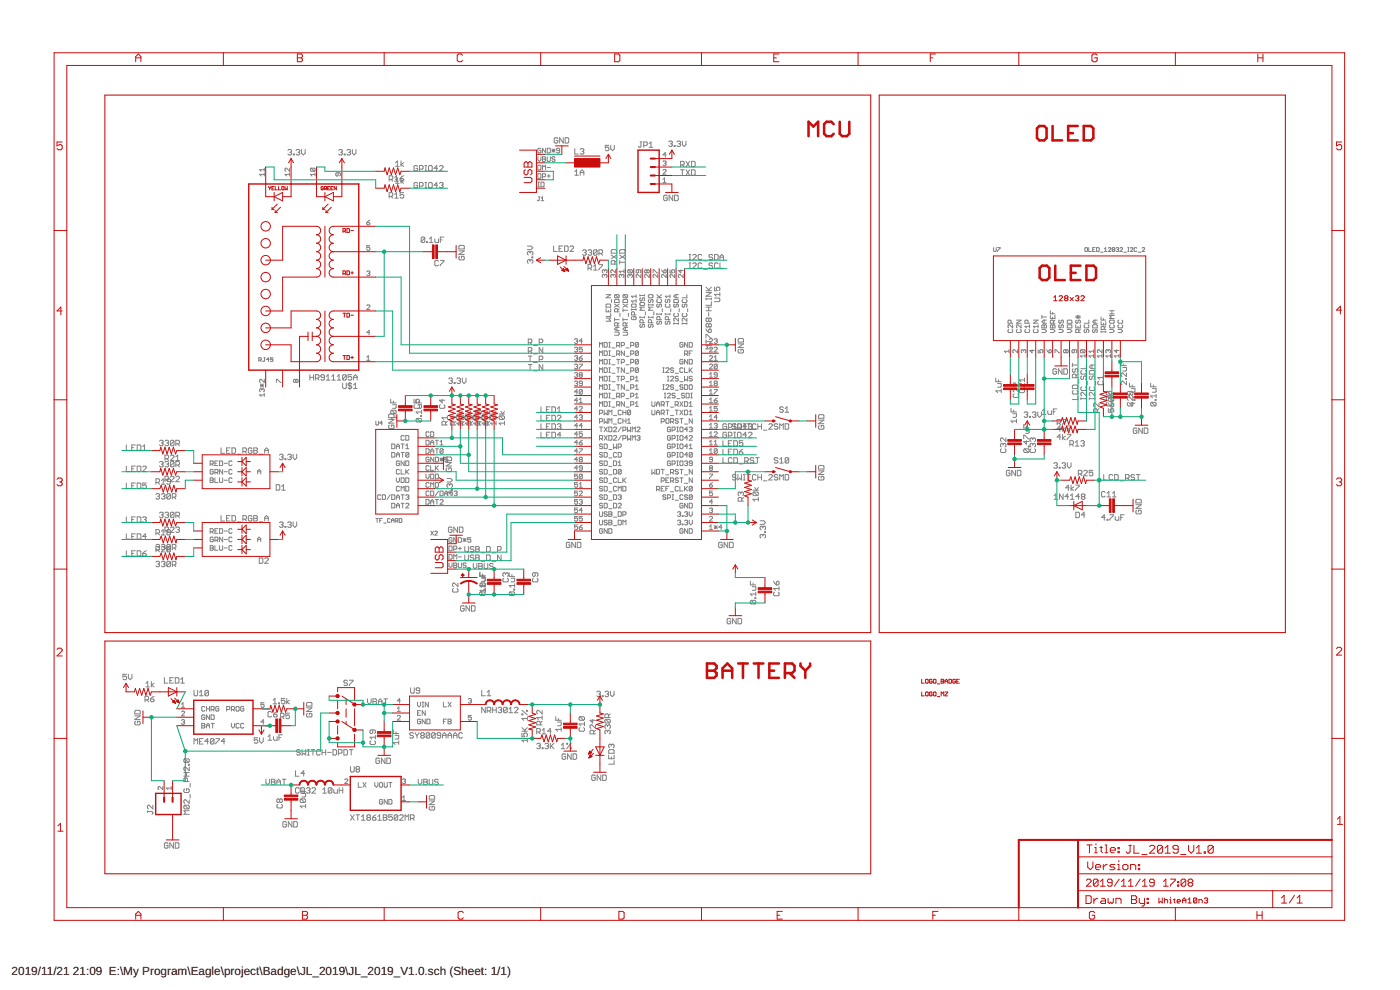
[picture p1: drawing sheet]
<svg xmlns="http://www.w3.org/2000/svg" width="420mm" height="297mm" viewBox="0 0 420 297" stroke-linecap="round" stroke-linejoin="round" font-family="sans-serif">
<defs><g id="words">
<g font-size="3.5">
<text x="3.5" y="292.5">2019/11/21</text>
<text x="21.9" y="292.5">21:09 E:\My Program\Eagle\project\Badge\JL_2019\JL_2019_V1.0.sch (Sheet: 1/1)</text>
</g>
</g></defs>
<g fill="none" stroke="#808080" stroke-width=".3">
<path d="M79.3 50.9h-1.4l.5 .5M79.3 52.3h-1.4l.5 .5M79.3 50.5v.9M79.3 51.9v.9M86.4 45.1l.3-.2h.5l.3 .2-.3 .6M86.9 50.5v.9l-1.1-.9-.3 .2 .3 .7M86.9 52.3h-1.4l.5 .5M86.9 51.9v.9M87 45.7h.2M87.2 45.7l.3 .3-.3 .5h-.5l-.3-.3M88.1 46.2h.2v.3h-.2zM88.9 45.1l.2-.2h.6l.3 .2-.3 .6"/>
<path d="M89.4 45.7h.3M89.7 45.7l.3 .3-.3 .5h-.6l-.2-.3M90.5 44.9v1.1l.5 .5 .6-.5v-1.1M93.4 50.5h.9l.3 .2-.3 .7M93.4 50.5l-.2 .7 .2 .2h.9M93.4 50.5l.9 .9M94.6 52.3h-1.4l.4 .5M94.6 51.9v.9M101.5 51.9v.7l-.3 .2-.4-.2 .2-.7h.9l.3 .2-.3 .7M101.6 45.1l.3-.2h.6l.2 .2-.2 .6M102.2 45.7h.3M102.5 45.7l.2 .3-.2 .5h-.6l-.3-.3"/>
<path d="M103.3 46.2h.2v.3h-.2zM104.1 45.1l.3-.2h.5l.3 .2-.3 .6M104.6 45.7h.3M104.9 45.7l.3 .3-.3 .5h-.5l-.3-.3M105.7 44.9v1.1l.6 .5 .5-.5v-1.1M116.8 53.8h.8l.3-.2v-.6l-.3-.3h-.8v1.7M116.8 58.9h.8l.3-.3v-.5l-.3-.3h-.8v1.6M117.3 58.9l.6 .5M117.3 53.8l.6 .6M118.4 59.4h1.1M118.4 58.4l.6-.6v1.6M118.4 53.3l.6-.6v1.7"/>
<path d="M118.4 54.4h1.1M118.7 53.9l.6-.5v1.6M118.7 48.8l.6-.5v1.6M118.7 55h1.1M118.7 49.9h1.1M120.1 53.6h.8l.3 .5-.3 .3h-.5l-.3-.3zM120.4 48.3v1.6M120.4 53.4v1.6M121.2 53.9l-.8 .6 .8 .5M121.2 48.8l-.8 .6 .8 .5M121.2 57.8h-1.1v.8l.5-.2 .6 .2v.6l-.3 .2h-.5l-.3-.2M121.2 52.7l-1.1 .9"/>
<path d="M125.3 50l-.2-.3h-.6l-.3 .3v1.1l.3 .2h.6l.2-.2v-.6h-.5M125.3 55l-.2-.2h-.6l-.3 .2v1.1l.3 .3h.6l.2-.3v-.5h-.5M125.9 55.9h.8l.3-.3v-.6l-.3-.2h-.8v1.6M125.9 50.8h.8l.3-.3v-.5l-.3-.3h-.8v1.6M127.5 54.8h.6M127.5 49.7h.6M127.5 51.3h.6M127.5 56.4h.6M127.8 49.7v1.6M127.8 54.8v1.6M128.6 55l.3-.2h.5l.3 .2v1.1l-.3 .3h-.5l-.3-.3zM128.6 50l.3-.3h.5l.3 .3v1.1l-.3 .2h-.5l-.3-.2z"/>
<path d="M131.3 50.5h-1l.8-.8v1.6M131.3 55.6h-1l.8-.8v1.6M131.9 50l.3-.3h.5l.3 .3v.2l-1.1 1.1h1.1M131.9 55l.3-.2h.5l.3 .2-.3 .6M132.4 55.6h.3M132.7 55.6l.3 .3-.3 .5h-.5l-.3-.3M161.4 47v1l.5 .4 .4-.4v-1M161.4 49.6h.7l.2 .2v.9l-.2 .3h-.7zM161.4 52.1h.7l.2 .2v1l-.2 .2h-.7zM161.4 56h.5M161.4 54.7h.5M161.6 54.7v1.3"/>
<path d="M161.6 59.1h.4M161.8 59.1v.9l-.2 .2-.4-.2M162.3 54.7h.7l.3 .2v.9l-.3 .2h-.7zM162.3 44.7l-.2-.2-.7 .2v1l.7 .2 .2-.7h-.4M162.4 59.5l.4-.4v1.1M162.8 51v-1.4l.5 .4 .4-.4v1.4M162.8 53h.7l.2-.2-.2-.7h-.7v1.4M162.8 47h.7l.2 .3-.2 .4 .2 .5-.2 .2h-.7zM162.8 47.7h.7M163.7 44.5v1.4l-.9-1.4v1.4M164.2 44.5h.7l.3 .2v1l-.3 .2h-.7zM164.2 47v1.2l.3 .2 .7-.2v-1.2"/>
<path d="M164.2 52.8h1M164.2 50.3h1M164.7 52.3v1M165.6 45.2h1M165.6 44.7l1 1M166.1 44.7v1M166.6 47.3l-.3-.3-.7 .3 .3 .4 .7 .3-.3 .4-.7-.2M166.6 44.7l-1 1M167.4 41.6l-.3-.3h-.5l-.3 .3v1.1l.3 .2h.5l.3-.2v-.6h-.5M168 45.2h-.7l-.3-.2 .3-.5 .7 .2v1l-.3 .2-.7-.2M169 41.3v1.6l-1-1.6v1.6M169.6 41.3h.8l.3 .3v1.1l-.3 .2h-.8z"/>
<path d="M172.5 51.5l.5-.6v1.7M172.5 52.6h1.1M172.5 44.6v1.6h1.1M174.1 52.6v-1.1l.6-.6 .5 .6v1.1M174.1 44.9l.3-.3h.6l.2 .3-.2 .5M174.1 51.8h1.1M174.7 45.4h.3M175 45.4l.2 .3-.2 .5h-.6l-.3-.2M182.7 43.6h-1v.8l.5-.3 .5 .3v.6l-.2 .2h-.6l-.2-.2M183.3 43.6v1.1l.5 .5 .6-.5v-1.1M192.1 42.6h.5M192.4 42.6v1.3l-.3 .3-.5-.3"/>
<path d="M193.2 43.7h.8l.3-.3v-.6l-.3-.2h-.8v1.6M194.8 44.2h1.1M194.8 43.1l.6-.5v1.6M199 53.8l.4-.4v1.4M199 51.1l.2-.3 .7 .3-.9 1.1h.9M199 54.8h.9M199 48.5l.7-.2 .2 .2-.2 .5M199.4 49h.3M199.7 49l.2 .2-.2 .5-.7-.2M199.9 46.5h-.9l.7-.7v1.4M200.3 58.8l-.3-.2h-.5l-.3 .2v1.1l.3 .3h.5l.3-.3v-.5h-.6M200.7 42.6l.3-.3h.5l.3 .3-.3 .5"/>
<path d="M201.2 43.1h.3M201.5 43.1l.3 .3-.3 .5h-.5l-.3-.2M201.9 58.6v1.6l-1.1-1.6v1.6M202.3 43.7h.3v.2h-.3zM202.4 58.6h.9l.2 .2v1.1l-.2 .3h-.9zM203.2 42.6l.2-.3h.6l.2 .3-.2 .5M203.7 43.1h.3M204 43.1l.2 .3-.2 .5h-.6l-.2-.2M204.3 49.5h.8l.2-.3v-.5l-.2-.3h-.8v1.6M204.3 50.9h1M204.8 42.3v1.1l.5 .5 .6-.5v-1.1M204.8 50.9v1.7"/>
<path d="M204.8 49.5l.5 .5M205.9 50.9l1.1 1.7M205.9 48.4l1.1 1.6M207 50.9l-1.1 1.7M207 48.4l-1.1 1.6M207.5 50.9h.8l.3 .3v1.1l-.3 .3h-.8zM207.5 48.4h.8l.3 .3v1.1l-.3 .2h-.8zM110.1 66.8h.7l.2 .4-.7 .3zM111 73.7h-.9v.7l.7-.2 .2 .7-.2 .2-.7-.2M111 66.1l-.9 .7M127.5 71.4l-.3-.3h-.5l-.3 .3v1.1M127.5 71.4v1.1l-.3 .3h-.5l-.3-.3"/>
<path d="M127.5 71.4l-1.1 1.1M128 72.5h.3v.3h-.3zM128.9 72.8h1M128.9 71.7l.5-.6v1.7M130.5 71.7v.8l.3 .3h.8v-1.1M131.6 78.4l-.3-.3h-.5l-.3 .3v1.1l.3 .3h.5l.3-.3M132.1 78.1h1.1v.3l-1.1 1.1v.3M132.1 72h.6M133.2 71.1h-1.1v1.7M137.7 73.9l.3-.3h1.1l.2 .3v.8h-1.6zM137.7 75.3h1.6l-1.6 1h1.6M138 76.9l-.3 .3v.5l.3 .3h1.1l.2-.3v-.5l-.2-.3h-.6v.5"/>
<path d="M158.3 73.8h1.1l.5 .6-.5 .5h-1.1M159.1 75.7l-.3-.2-.5 .2v.6l.3 .2M159.1 75.7l.3-.2 .5 .2v.6l-.3 .2M159.1 78.2l-.3-.3-.5 .3v.5l.3 .3M159.1 78.2l.3-.3 .5 .3v.5l-.3 .3M159.1 75.7v.3M159.1 78.2v.2M159.6 77.1h.3v.3h-.3zM162.4 60.2h.8M166.2 73.8v1.6h1M167.8 74.6h.5M168.9 73.8h-1.1v1.6h1.1"/>
<path d="M169.4 73.8h.8l.3 .3v1.1l-.3 .2h-.8zM171.1 74.1l.2-.3h.6l.2 .3v.3l-1 1h1M174.8 75.2l.3-.2h.6l.2 .2-.2 .6M175.4 75.8h.3M175.7 75.8l.2 .3-.2 .5h-.6l-.3-.3M176.5 75.2l.3-.2h.5l.3 .2-.3 .6M177 75.8h.3M177.3 75.8l.3 .3-.3 .5h-.5l-.3-.3M178.1 79.9l.6-.5v1.6M179.2 75.2l-.3-.2h-.5l-.3 .2v1.1M179.2 75.2v1.1l-.3 .3h-.5l-.3-.3M179.2 75.2l-1.1 1.1"/>
<path d="M179.7 76.1h.9l.2-.3v-.6l-.2-.2h-.9v1.6M179.7 79.4h1.1v.3l-1.1 1.1v.2M180.3 76.1l.5 .5M183.4 76.5l1.7 1.1M183.7 74.9h1.1l.3 .3v.8h-1.7v-.8zM184.5 79.2v-.8l-.3-.2h-.5l-.3 .2v.8h1.7M185.1 78.2l-.6 .5M185.1 76.5l-1.7 1.1M186 78.2v1M186 78.7h1.6M186 76.5l1.6 1.1M186.2 74.9h1.1l.3 .3v.8h-1.6v-.8z"/>
<path d="M187.6 76.5l-1.6 1.1M206.8 78h.5M206.8 76.3h.5M206.8 78.9h.5M207.1 76.3v1.7M207.1 78.9v1.6M207.9 76.6l.3-.3h.5l.3 .3v.3l-1.1 1.1h1.1M207.9 79.2l.3-.3h.5l.3 .3v.2l-1.1 1.1h1.1M210.6 76.6l-.3-.3h-.5l-.3 .3v1.1l.3 .3h.5l.3-.3M210.6 79.2l-.3-.3h-.5l-.3 .3v1l.3 .3h.5l.3-.3M211.2 78.3h1M213.9 76.6l-.3-.3h-.5l-.3 .3 .3 .6h.5l.3 .2-.3 .6h-.5l-.3-.3"/>
<path d="M213.9 79.2l-.3-.3h-.5l-.3 .3 .3 .5h.5l.3 .3-.3 .5h-.5l-.3-.3M214.4 76.3h.8l.3 .3v1.1l-.3 .3h-.8zM215.5 79.2l-.3-.3h-.5l-.3 .3v1l.3 .3h.5l.3-.3M216.1 78v-1.1l.5-.6 .5 .6v1.1M216.1 78.9v1.6h1M216.1 77.2h1M298.2 74.3v1l.2 .2 .6-.2v-1M299.4 74.3h.7l-.7 1.2M325.6 74.5l.2-.2 .6 .2v.8l-.2 .2-.6-.2zM326.7 74.3v1.2h.8M327.9 74.9h.4M328.7 74.3h-.8v1.2h.8"/>
<path d="M329.1 74.3l.8 .2v.8l-.2 .2h-.6zM330.3 75.7h.7M331.4 74.7l.4-.4v1.2M331.4 75.5h.8M332.6 74.5l.2-.2 .6 .2-.8 1h.8M334 74.9l-.2-.2 .2-.4 .6 .2-.3 .4M334 74.9l-.2 .2 .2 .4 .6-.2-.3-.4M334 74.9h.3M334.9 74.5l.6-.2 .2 .2-.2 .4M335.3 74.9h.2M335.5 74.9l.2 .2-.2 .4-.6-.2M336.1 74.5l.2-.2 .6 .2-.8 1h.8"/>
<path d="M337.3 75.7h.8M338.5 74.3h.3M338.5 75.5h.3M338.6 74.3v1.2M339.2 74.5l.2-.2 .6 .2-.8 1h.8M341.2 74.5l-.2-.2-.6 .2v.8l.2 .2 .6-.2M341.6 75.7h.7M342.7 74.5l.2-.2 .6 .2-.8 1h.8M110.1 91.7l.2-.2 .7 .2-.9 1.2h.9M110.1 81.6l.7-.3 .2 .3-.2 .4M110.5 82h.3M110.8 82l.2 .3-.2 .4-.7-.2"/>
<path d="M111 99.8h-.9l.7-.7v1.4M176.5 80.5h.8l.3-.3v-.5l-.3-.3h-.8v1.6M177 80.5l.6 .5M178.1 81h1.1M181.5 81.2v.2M181.5 82.6v.2M181.5 81.2l-.3-.3-.4 .3 .2 .7M181.5 82.6l-.3-.3-.4 .3 .2 .7M181.5 82.6l.2-.3 .5 .3-.3 .7M181.5 81.2l.2-.3 .5 .3-.3 .7M181.9 91.5l.2-.3h.9l.3 .3v.7h-1.4zM181.9 92.6v1h1.4v-1"/>
<path d="M181.9 95.4h1.4l-.5 .5 .5 .5h-1.4M181.9 88.4h1.4l-1.4 .9h1.4M182.6 93.1v.5M183.3 94v1h-1.4M183.5 89.8v1M184 82.6l-.2-.3-.5 .3 .2 .7M184 82.6l.2-.3 .5 .3-.2 .7M184 82.6v.2M184.4 95.9h1.4M184.4 90.1l.3-.3h.9l.2 .3v.7h-1.4zM184.4 99.7h1.2l.2 .2-.2 .7h-1.2M184.4 95.4v1"/>
<path d="M184.4 91.2l1.4 1M184.7 88.4h.9l.2 .2-.2 .7M184.7 88.4l-.3 .7 .3 .2h.9M184.7 88.4l.9 .9M184.7 80.9v1l-.9-1-.5 .3 .2 .7M185.1 98.2v1M185.4 93.6v-.7l-.3-.3-.7 .3v.7h1.4M185.4 97.8v-.7l-.3-.3-.7 .3v.7h1.4M185.8 98.2h-.9l-.5 .5 .5 .5h.9M185.8 96.8l-.4 .5M185.8 92.6l-.4 .5M185.8 91.2l-1.4 1"/>
<path d="M186.1 94v1M186.5 82.6l-.2-.3-.5 .3 .3 .7M186.5 82.6l.3-.3 .4 .3-.2 .7M186.5 82.6v.2M187 99.7h1.1l.3 .2-.3 .7h-1.1M187 95.9h1.4M187 90.1l.2-.3h.9l.3 .3v.7h-1.4zM187 93.1h1.4M187 92.6v1M187 95.4v1M187 91.2l1.4 1M187.2 88.4l.9 .9"/>
<path d="M187.2 88.4h.9l.3 .2-.3 .7M187.2 88.4l-.2 .7 .2 .2h.9M187.2 81.4h-1.4l.5 .5M187.2 80.9v1M187.7 98.2v1M187.9 97.8v-.7l-.2-.3-.7 .3v.7h1.4M188.4 98.2h-1l-.4 .5 .4 .5h1M188.4 96.8l-.5 .5M188.4 91.2l-1.4 1M188.6 94v1M188.6 80.9l-.2 .7 .2 .3h.9M188.6 80.9h.9l.3 .3-.3 .7"/>
<path d="M188.6 80.9l.9 1M189.1 82.6l-.3-.3-.4 .3 .2 .7M189.1 82.6l.2-.3 .5 .3-.3 .7M189.1 82.6v.2M189.5 91.5l.2-.3h1l.2 .7-.2 .3h-1zM189.5 92.6v.5M189.5 92.9h1.4M189.7 95l-.2 .2 .2 .7h1l.2-.2-.2-.7h-.5v.4M190.4 94.5v-.7l-.2-.2-.7 .2v.7h1.4M190.9 88.9h-1.4l.5 .4M190.9 88.4v.9M190.9 89.8v1"/>
<path d="M190.9 92.6v.5M190.9 90.3h-1.4l.5 .5M191.6 80.9v.7l-.2 .3-.5-.3 .3-.7h.9l.2 .3-.2 .7M192 91l.3-.2h.9l.2 .7-.2 .2h-.9zM192 95.2h1.4M192 88.4v.5M192 95v.4M192 88.6h1.4M192.3 89.3l-.3 .8 .5 .2 .2-.7 .5-.3 .2 .3-.2 .7M192.3 97.3l-.3 .7 .5 .2 .2-.7 .5-.2 .2 .2-.2 .7M192.3 82.3v1l-.9-1-.5 .3 .3 .7M193 96.8v-.7l-.3-.2-.7 .2v.7h1.4"/>
<path d="M193.4 92.2h-1.4l.5 .4-.5 .5h1.4M193.4 88.4v.5M193.4 95v.4M193.7 93.6v.9M194.2 81.2l-.3-.3-.4 .3 .2 .7 .5-.3M194.2 81.2l.2-.3 .5 .3-.3 .7-.4-.3M194.2 81.2v.4M194.6 88.6l.2-.2h.9l.3 .7-.3 .2h-.9zM194.6 91.2v.5M194.6 95v.4M194.6 95.2h1.4M194.6 91.5h1.4"/>
<path d="M194.8 89.8l-.2 .7 .5 .3 .2-.7 .4-.3 .3 .3-.3 .7M194.8 97.3l-.2 .7 .5 .2 .2-.7 .4-.2 .3 .2-.3 .7M194.9 82.3v1l-1-1-.4 .3 .2 .7M195.5 96.8v-.7l-.2-.2-.7 .2v.7h1.4M196 92.2h-1.4l.5 .4-.5 .5h1.4M196 91.2v.5M196 95v.4M196 81.9v-1l1.4 1M196.2 93.6v.9M197.1 94.3h1.4M197.1 94v.5M197.1 89.3h1.4"/>
<path d="M197.1 88.4l1 .9M197.4 91.2l-.3 .7 .5 .3 .2-.7 .5-.3 .2 .3-.2 .7M197.4 96.4l-.3 .7 .5 .2 .2-.7 .5-.2 .2 .2-.2 .7M197.4 89.8l-.3 .3 .3 .7h.9l.2-.3-.2-.7M197.4 82.3v1l-.9-1-.5 .3 .2 .7M198.1 95.9v-.7l-.3-.2-.7 .2v.7h1.4M198.5 94v.5M198.5 88.4l-.7 .7M198.5 80.9l.7 1M198.8 92.6v1M199.2 81.2l.3-.3 .4 .3-.2 .7h-.5zM199.7 94v.5"/>
<path d="M199.7 94.3h1.4M199.9 91.2l-.2 .3 .2 .7h.9l.3-.3-.3-.7M199.9 96.4l-.2 .7 .4 .2 .3-.7 .4-.2 .3 .2-.3 .7M199.9 89.8l-.2 .7 .4 .3 .3-.7 .4-.3 .3 .3-.3 .7M199.9 82.3v1l-.9-1-.5 .3 .3 .7M200.6 95.9v-.7l-.2-.2-.7 .2v.7h1.4M201.1 88.9h-1.4l.4 .4M201.1 88.4v.9M201.1 94v.5M201.1 80.9v1h.7l-.3-.5 .3-.5 .7 .3-.3 .7M201.3 92.6v1M202.2 97.1h1.4"/>
<path d="M202.2 90.1l.2-.3h1l.2 .3v.7h-1.4zM202.2 96.8v.5M202.4 91.2l-.2 .7 .5 .3 .2-.7 .5-.3 .2 .3-.2 .7M202.4 94l-.2 .3 .2 .7h1l.2-.3-.2-.7M202.5 82.3v1l-1-1-.4 .3 .2 .7M202.9 88.4v.9M203.6 95.4v1l-.9-1-.5 .3 .2 .7M203.6 88.4h-.9l-.5 .5 .5 .4h.9M203.6 96.8v.5M203.8 92.6v1M204.3 80.9v1l-.7-.7h1.4M204.7 97.1h1.4"/>
<path d="M204.7 96.8v.5M205 91.2l-.3 .7 .5 .3 .2-.7 .5-.3 .2 .3-.2 .7M205 89.8l-.3 .3 .3 .7h.9l.2-.3-.2-.7M205 94l-.3 .3 .3 .7h.9l.2-.3-.2-.7M205 82.3v1l-.9-1-.5 .3 .3 .7M206.1 95.4v1l-.9-1-.5 .3 .3 .7M206.1 88.4v.9h-1.4M206.1 96.8v.5M206.4 92.6v1M206.8 80.5h.5M211.2 80.8h1M211.9 89.4v.6"/>
<path d="M211.9 98.7l.8 1.1M211.9 93.2h1.6M211.9 92.2h1.6M211.9 89.7h1.6M211.9 87.8h1.6l-1.6 1.1h1.6M211.9 87.2h1.6M211.9 86.1l1.1 1.1M212.7 95.7l.3-.3 .5 .3v.5l-.3 .3-.5-.3M212.7 95.7l-.3-.3-.5 .3v.5l.2 .3 .6-.3M212.7 97.3l-.3-.2-.5 .2v.6l.2 .2 .6-.2M212.7 99l.3-.3 .5 .3v.5l-.3 .3h-.5zM212.7 97.3l.3-.2 .5 .2v.6l-.3 .2-.5-.2"/>
<path d="M212.7 92.2v1M212.7 93.8v1.1M212.7 95.7v.5M212.7 97.3v.6M213.5 89.4v.6M213.5 90.5v1.1h-1.6M213.5 86.1l-.8 .9M214.4 86.1v1.1h.8l-.3-.5 .3-.6h.6l.2 .3v.6l-.2 .2M214.4 89.4h1.4l.2 .3v.5l-.2 .3h-1.4M216 87.8v1.1M216 88.3h-1.6l.5 .6M302.7 98.8l-.2 .3 .2 .7h1l.2-.3-.2-.7"/>
<path d="M303.4 97v-.7l-.7-.2-.2 .2v.7h1.4M303.9 97.5v.9l-.9-.9-.5 .2 .2 .7M305.1 96.1h1.4l-1.4 .9h1.4M305.3 98.8l-.2 .3 .2 .7h.9l.3-.3-.3-.7M306.5 97.5v.9l-1-.9-.4 .2 .2 .7M307.8 98.8l-.2 .3 .2 .7h1l.2-.3-.2-.7M308.5 97v-.7l-.7-.2-.2 .2v.7h1.4M309 97.5v.9M309 97.9h-1.4l.5 .5M310.1 96.1h1.4l-1.4 .9h1.4M310.4 98.8l-.3 .3 .3 .7h.9l.2-.3-.2-.7M311.5 97.9h-1.4l.5 .5"/>
<path d="M311.5 97.5v.9M312.7 98.8h.9l.5 .5-.5 .5h-.9M312.7 94.6v1M312.7 95.1h1.4M312.9 97.5l.5 .2 .4-.2 .3 .2v.7h-1.4v-.7zM313.4 96.1v.9M313.4 97.7v.7M314.1 96.1h-1l-.4 .4 .4 .5h1M315.2 98.8h.9l.5 .5-.5 .5h-.9M315.2 94.6v1h1.4v-1M315.2 93.2v1h1.4M315.4 97.5l.5 .2 .5-.2 .2 .2v.7h-1.4v-.7z"/>
<path d="M315.9 93.7v.5M315.9 95.1v.5M315.9 97.7v.7M316.1 97v-.7l-.7-.2-.2 .2v.7h1.4M316.6 96.1l-.5 .4M317.8 98.8h.9l.5 .5-.5 .5h-.9M318 96.1l-.2 .2 .2 .7 .5-.2 .2-.7 .5 .2-.3 .7M318 97.5l-.2 .2 .2 .7 .5-.3 .2-.6 .5 .2-.3 .7M320.3 98.8h.9l.5 .5-.5 .5h-.9M320.5 96.1h1l.2 .2v.7h-1.4v-.7zM320.5 97.5h1l.2 .2v.7h-1.4v-.7zM322.8 97.5v.9h1.4v-.9"/>
<path d="M322.8 95.3h1.4M322.8 94.9h1.4M323.1 96.1l-.3 .2 .3 .7 .4-.2 .3-.7 .4 .2-.2 .7M323.3 94.6v1M323.5 97.9v.5M323.8 99.8v-.7l-.7-.3-.3 .3v.7h1.4M323.8 94.6v1M324.2 98.8l-.4 .5M325.6 98.8l-.2 .3 .2 .7 .5-.3 .2-.7 .5 .3-.3 .7M325.6 97.5l-.2 .2 .2 .7h.9l.3-.3-.3-.6M326.8 96.1v.9h-1.4M328.1 98.8l-.2 .3 .2 .7 .5-.3 .2-.7 .5 .3-.2 .7"/>
<path d="M328.1 97.5h1l.2 .2v.7h-1.4v-.7zM328.6 96.1v.9M329.3 96.1h-.9l-.5 .4 .5 .5h.9M330.5 96.5v1h1.4v-1M330.5 95.1v.9h1.4M330.5 99.5h1.4M330.5 99.3v.5M331.2 95.6v.4M331.2 97v.5M331.4 98.8v-.7l-.7-.2-.2 .2v.7h1.4M331.9 99.3v.5M331.9 97.9l-.5 .5"/>
<path d="M333 98.8h.9l.5 .5-.5 .5h-.9M333 93.2h1.4M333 94.2h1.4M333.2 96.1h1l.2 .7-.2 .2h-1l-.2-.2zM333.2 97.5l-.2 .2 .2 .7h1l.2-.3-.2-.6M333.7 93.2v1M334.4 94.6h-1.4l.5 .5-.5 .5h1.4M335.5 98.8h1l.4 .5-.4 .5h-1M335.8 96.1l-.3 .2 .3 .7h.9l.2-.2-.2-.7M335.8 97.5l-.3 .2 .3 .7h.9l.2-.3-.2-.6M77.7 108.1h.5l.2-.6-.7-.2v1.2M78 108.1l.4 .4"/>
<path d="M78.1 115.2l1 .9M78.1 115.7h1M78.6 116.9l-.2-.3-.5 .3 .2 .7M78.6 116.9l.2-.3 .5 .3-.2 .7M78.6 115.2v.9M78.6 116.9v.2M79.1 115.2l-1 .9M79.2 107.3h.4M79.3 113.8v.9l-.9-.9-.5 .2 .2 .7M79.3 118v1M79.3 118.5h-1.4l.5 .5M79.4 107.3v1l-.2 .2-.4-.2"/>
<path d="M80.8 107.9h-.8l.6-.6v1.2M81.9 107.3h-.7v.6l.4-.2 .3 .2-.2 .6-.5-.2M83 114.7v-.9l1.4 .9M88.8 114l-.3-.2-.4 .2 .2 .7 .5-.2M88.8 114l.2-.2 .5 .2-.3 .7-.4-.2M88.8 114v.5M93 112.4v1.6M93 113.2h1.1M94.1 112.4v1.6M94.7 113.5h.8l.2-.3v-.5l-.2-.3h-.8v1.6M95.2 113.5l.5 .5M97.4 113.2h-.8l-.3-.2 .3-.6h.5l.3 .3v1.1l-.3 .2h-.5l-.3-.2"/>
<path d="M97.9 114h1.1M97.9 113l.6-.6v1.6M99.6 114h1M99.6 113l.5-.6v1.6M101.2 114h1.1M101.2 113l.5-.6v1.6M102.8 115v1.3l.3 .3h.6l.2-.3v-1.3M103.9 112.7l-.2-.3h-.6l-.3 .3v1.1M103.9 112.7v1.1l-.2 .2h-.6l-.3-.2M103.9 112.7l-1.1 1.1M105 114.7v2.2M105.6 115.2l-.3-.2h-.6l-.2 .5 .2 .3h.6l.3 .5-.3 .3h-.6l-.2-.3"/>
<path d="M105.6 112.4h-1.1v.8l.5-.2 .6 .2v.6l-.3 .2h-.6l-.2-.2M106.1 116.6h1.1M106.1 113.2h1.1M106.1 114v-1l.6-.6 .5 .6v1M106.1 115.5l.6-.5v1.6M110.1 108.1h.9M110.1 107.2l.4-.5v1.4M117.3 119.8v1.1h1.6M124.2 119.8v1.1h2.3M124.9 119.8v1.1M132.7 119.8v1.1l-.8-.8h1.6M134.7 113.7l.2-.3h.6l.2 .3-.2 .5"/>
<path d="M135.2 114.2h.3M135.5 114.2l.2 .3-.2 .6h-.6l-.2-.3M136.3 114.8h.3v.3h-.3zM137.1 113.7l.3-.3h.5l.3 .3-.3 .5M137.7 114.2h.2M137.9 114.2l.3 .3-.3 .6h-.5l-.3-.3M138.7 113.4v1.1l.6 .6 .5-.6v-1.1M158.5 105.4h.8l.3-.3v-.5l-.3-.3h-.8v1.6M158.5 102.8h.8l.3-.2v-.6l-.3-.3h-.8v1.7M158.5 106.8h1.1M158.5 109.4h1.1M159.1 106.8v1.7"/>
<path d="M159.1 109.4v1.6M159.1 102.8l.5 .6M159.1 105.4l.5 .5M160.2 103.7h1.1M160.2 111.3h1.1M160.2 108.7h1.1M160.2 106.2h1.1M161.8 107.9h.8l.3-.3v-.5l-.3-.3h-.8v1.7M161.8 102.8h.8l.3-.2v-.6l-.3-.3h-.8v1.7M162.9 104.3v1.6l-1.1-1.6v1.6M162.9 109.4v1.6l-1.1-1.6v1.6M172.4 114.6l.7-.3 .3 .3-.3 .4"/>
<path d="M172.4 107l.7-.3 .3 .3-.3 .4M172.4 112l.7-.2 .3 .2-.3 .5M172.4 109.5l.7-.2 .3 .2-.3 .5M172.4 101.9l.7-.3 .3 .3-.3 .4M172.4 104.4l.7-.2 .3 .2-.3 .5M172.9 115h.2M172.9 112.5h.2M172.9 102.3h.2M172.9 104.9h.2M172.9 107.4h.2M172.9 110h.2M173.1 115l.3 .3-.3 .4-.7-.2"/>
<path d="M173.1 112.5l.3 .2-.3 .5-.7-.2M173.1 104.9l.3 .2-.3 .5-.7-.3M173.1 110l.3 .2-.3 .5-.7-.3M173.1 102.3l.3 .3-.3 .4-.7-.2M173.1 107.4l.3 .3-.3 .4-.7-.2M173.4 117.6h-1l.7-.7v1.4M173.8 109.3h1l-1 1.4M173.8 119.9l.5-.5v1.4M173.8 107.4h.7l.3 .5-.7 .2zM174.1 112.5l-.3 .2 .3 .5 .7-.2-.3-.5M174.1 112.5l-.3-.2 .3-.5 .7 .2-.3 .5M174.1 112.5h.4"/>
<path d="M174.8 104.2h-1v.7l.7-.3 .3 .7-.3 .3-.7-.3M174.8 117.1v.9l-.3 .3-.7-.3M174.8 115h-.7l-.3-.2 .3-.5 .7 .3v.9l-.3 .2-.7-.2M174.8 117.1l-.7-.2-.3 .2v.9M174.8 102.3h-1l.7-.7v1.4M174.8 106.7l-1 .7M174.8 117.1l-1 .9M179.9 116.8v-1.4l.5 .5 .4-.5v1.4M179.9 104.2v-1.5l.5 .5 .4-.5v1.5M179.9 106.7v-1.4l.5 .4 .4-.4v1.4M179.9 109.2v-1.4l.5 .5 .4-.5v1.4M179.9 111.8v-1.4l.5 .4 .4-.4v1.4"/>
<path d="M179.9 114.3v-1.4l.5 .5 .4-.5v1.4M179.9 119.4v-1.4l.5 .4 .4-.4v1.4M181.3 112.9h.7l.2 .2v1l-.2 .2h-.7zM181.3 118h.7l.2 .2v.9l-.2 .3h-.7zM181.3 107.8h.7l.2 .3v.9l-.2 .2h-.7zM181.3 115.4h.7l.2 .3v.9l-.2 .2h-.7zM181.3 110.4h.7l.2 .2v.9l-.2 .3h-.7zM181.3 105.3h.7l.2 .2v.9l-.2 .3h-.7zM181.3 102.7h.7l.2 .3v.9l-.2 .3h-.7zM182.7 119.4h.5M182.7 114.3h.5M182.7 118h.5"/>
<path d="M182.7 116.8h.5M182.7 115.4h.5M182.7 112.9h.5M182.7 111.8h.5M182.7 110.4h.5M182.7 109.2h.5M182.7 105.3h.5M182.7 107.8h.5M182.7 106.7h.5M182.7 102.7h.5M182.7 104.2h.5M182.9 102.7v1.5"/>
<path d="M182.9 105.3v1.4M182.9 107.8v1.4M182.9 110.4v1.4M182.9 112.9v1.4M182.9 115.4v1.4M182.9 118v1.4M183.6 114.5h1M183.6 119.6h1M183.6 117.1h1M183.6 112h1M183.6 104.4h1M183.6 106.9h1"/>
<path d="M183.6 109.5h1M185.1 103.7h.7l.2-.3-.2-.7h-.7v1.5M185.1 118.9h.7l.2-.2-.2-.7h-.7v1.4M185.1 115.4h.9M185.1 112.9h.9M185.1 110.4h.9M185.1 106.2h.7l.2-.2-.2-.7h-.7v1.4M185.1 107.8h.9M185.5 103.7l.5 .5M185.5 106.2l.5 .5M185.5 107.8v1.4M185.5 110.4v1.4"/>
<path d="M185.5 112.9v1.4M185.5 115.4v1.4M185.5 118.9l.5 .5M186.5 113.8h.7l.2-.2-.2-.7h-.7v1.4M186.5 118.9h.7l.2-.2-.2-.7h-.7v1.4M186.5 108.8h.7l.2-.3-.2-.7h-.7v1.4M186.5 103.7h.7l.2-.3-.2-.7h-.7v1.5M187.4 105.3v1.4l-.9-1.4v1.4M187.4 110.4v1.4l-.9-1.4v1.4M187.4 115.4v1.4l-.9-1.4v1.4M187.9 114.5h.9M187.9 119.6h.9"/>
<path d="M187.9 117.1h.9M187.9 112h.9M187.9 104.4h.9M187.9 106.9h.9M187.9 109.5h.9M189.3 116.4h.7l.2-.7-.2-.3h-.7v1.4M189.3 113.8h.7l.2-.7-.2-.2h-.7v1.4M189.3 108.8h.7l.2-.7-.2-.3h-.7v1.4M189.3 118.9h.7l.2-.7-.2-.2h-.7v1.4M189.3 103.7h.7l.2-.7-.2-.3h-.7v1.5M189.3 111.3h.7l.2-.7-.2-.2h-.7v1.4M189.3 106.2h.7l.2-.7-.2-.2h-.7v1.4"/>
<path d="M190.7 119.4h.9M190.7 114.3h.9M190.7 116.8h.9M190.7 118.4l.4-.4v1.4M190.7 113.4l.4-.5v1.4M190.7 115.9l.4-.5v1.4M191.6 105.5v.9l-.2 .3-.7-.3M191.6 105.5l-.7-.2-.2 .2v.9M191.6 103l-.2-.3-.7 .3v.9M191.6 110.6v.9l-.2 .3-.7-.3M191.6 110.6l-.7-.2-.2 .2v.9M191.6 108.1v.9l-.2 .2-.7-.2"/>
<path d="M191.6 103v.9l-.2 .3-.7-.3M191.6 108.1l-.7-.3-.2 .3v.9M191.6 103l-.9 .9M191.6 105.5l-.9 .9M191.6 108.1l-.9 .9M191.6 110.6l-.9 .9M198.9 116.8h.5M198.9 115.4h.5M198.9 111.8h.5M198.9 110.4h.5M199.1 110.4v1.4M199.1 115.4v1.4"/>
<path d="M199.4 119.4h.4M199.4 118h.4M199.6 118v1.4M199.8 110.6l.3-.2 .7 .2-1 1.2h1M199.8 115.7l.3-.3 .7 .3-1 1.1h1M200.3 118.2l.2-.2 .7 .2-.9 1.2h.9M200.3 114.3h.5M200.3 112.9h.5M200.5 112.9v1.4M201.2 113.1l.3-.2 .7 .2-1 1.2h1M202.2 110.6l-.3-.2-.7 .2 .3 .5 .7 .2-.3 .5-.7-.3M202.2 115.7l-.3-.3-.7 .3 .3 .4 .7 .3-.3 .4-.7-.2"/>
<path d="M202.6 118.2l-.2-.2-.7 .2 .2 .5 .7 .2-.2 .5-.7-.3M202.6 117.1h1M202.6 112h1M203.1 119.6h.9M203.6 113.1l-.3-.2-.7 .2 .3 .5 .7 .2-.3 .5-.7-.2M204 114.5h1M205 108.1l-.3-.3-.7 .3v.9l.3 .2 .7-.2v-.5h-.5M205 103l-.3-.3-.7 .3v.9l.3 .3 .7-.3v-.5h-.5M205 110.6l-.3-.2-.7 .2v.9l.3 .3 .7-.3M205 115.7l-.7-.3-.3 .5 .7 .2 .3 .5-.3 .2-.7-.2M205.4 118.2l-.7-.2-.2 .4 .7 .3 .2 .4-.2 .3-.7-.3M205.4 115.4h.7l.3 .3v.9l-.3 .2h-.7z"/>
<path d="M205.4 112.9v1.4l.5-.5 .5 .5v-1.4M205.4 106.2h.7l.3-.7-.3-.2h-.7v1.4M205.4 110.4v1.4h1M205.9 118h.7l.2 .2v.9l-.2 .3h-.7zM205.9 106.2l.5 .5M206.4 102.7v1.5l-1-1.5v1.5M206.4 107.8v1.4l-1-1.4v1.4M206.8 102.7h.7l.3 .3v.9l-.3 .3h-.7zM206.8 107.8h.7l.3 .3v.9l-.3 .2h-.7zM206.8 110.4v1.4M206.8 106h.5M207.1 115.4l.7 .3v.9l-.3 .2-.7-.2v-.9z"/>
<path d="M207.1 111.1l.7 .7M207.3 119.4h.5M207.3 118h.5M207.5 118v1.4M207.8 113.1l-.7-.2-.3 .5 .7 .2 .3 .5-.3 .2-.7-.2M207.8 105.3h-1v1.4M207.8 110.4l-1 .9M211.9 102.5h1.6M211.9 101.4v-1.1l1.6 1.1M211.9 102v1.1M212.9 118.3h.9M212.9 113.2h.9"/>
<path d="M212.9 109.5l.2-.2 .7 .2-.9 1.2h.9M212.9 107l.2-.3 .7 .3-.9 1.1h.9M212.9 117.3l.5-.4v1.4M212.9 112.3l.5-.5v1.4M212.9 114.8l.5-.5v1.4M212.9 119.9l.5-.5v1.4M212.9 101.9l.2-.3 .7 .3-.9 1.1h.9M212.9 104.4l.2-.2 .7 .2-.9 1.2h.9M212.9 115.7h.9M213.5 103.6h-1.6l.5 .6-.5 .5h1.6M214.3 104.4l.3-.2 .7 .2-1 1.2h1M214.3 101.9l.7-.3 .3 .3-.3 .4"/>
<path d="M214.3 107.2l.5-.5v1.4M214.3 116.9h1l-1 1.4M214.3 108.1h1M214.6 115l-.3-.2 .3-.5 .7 .3-.3 .4M214.6 115l-.3 .3 .3 .4 .7-.2-.3-.5M214.6 115h.4M214.8 102.3h.2M215 102.3l.3 .3-.3 .4-.7-.2M215.3 112.5h-.7l-.3-.2 .3-.5 .7 .2v1l-.3 .2-.7-.2M215.3 109.5v.9l-.3 .3-.7-.3M215.3 109.5l-.7-.2-.3 .2v.9M215.3 109.5l-1 .9"/>
<path d="M215.3 119.4l-1 .7M221.5 103.2h1.6l-1.6 1.1h1.6M221.8 104.8l-.3 .3v.5l.3 .3h1.1l.2-.3v-.5l-.2-.3h-.6v.6M221.8 101.6h1.1l.2 .2v.8h-1.6v-.8zM298.9 113.5v1h1.6M299.4 115.1h1.1v.8l-.3 .3h-.8M299.7 114v.5M300.5 117.3h-1.6l.5 .5M300.5 116.7v1.1M302.8 105.4h-1.4l.5 .5M302.8 104.9v1M304.3 118.2l-.2 .2v.6l.2 .3h1.1l.3-.3v-.6l-.3-.2"/>
<path d="M305.4 104.9v1l-1-1-.4 .3 .2 .7M305.7 114.9v1.1l-1.1-1.1-.5 .3v.5l.2 .3M305.7 116.5v1.1l-1.1-1.1-.5 .3v.5l.2 .3M306.1 116.7l-.3 .3v.5l.3 .3h1.1l.3-.3v-.5l-.3-.3M307.2 105.2l-.2-.3-.5 .3 .2 .7M307.2 105.2l.2-.3 .5 .3-.2 .7M307.2 105.2v.2M307.5 115.1v1.1l-1.1-1.1-.6 .3v.5l.3 .3M307.5 113.5v1M307.5 114h-1.7l.6 .5M309.7 104.9v1l-.7-.7h1.4M311.6 104.9v1h.7l-.3-.5 .3-.5 .7 .3-.3 .7"/>
<path d="M314.1 104.9l.7 1M314.8 105.2l.2-.3 .5 .3-.2 .7h-.5zM316.6 105.9v-1l1.5 1M317.1 110.9l-.3-.3h-.5l-.3 .3v1.1l.3 .3h.5l.3-.3v-.6h-.6M318.7 110.6v1.7l-1.1-1.7v1.7M319.3 110.6h.8l.3 .3v1.1l-.3 .3h-.8zM319.9 105.2l-.3-.3-.4 .3 .2 .7 .5-.3M319.9 105.2l.2-.3 .5 .3-.2 .7-.5-.3M319.9 105.2v.4M321.8 115.8l.3-.3h1.1l.3 .3v.8h-1.7zM321.8 109.5h1.7M321.8 109v1.1"/>
<path d="M322.1 117.2l-.3 .2v.6l.3 .2h1.1l.3-.2v-.6l-.3-.2M322.1 110.6l-.3 .3v.5l.3 .3 .5-.3v-.5l.3-.3 .6 .3v.5l-.3 .3M322.4 104.9v.7l-.2 .3-.5-.3 .2-.7h1l.2 .3-.2 .7M322.9 113.3v-.8l-.3-.3h-.5l-.3 .3v.8h1.7M323.5 118.8v1.1h-1.7M323.5 112.2l-.6 .6M323.7 113.9v1.1M324.4 119.6h1.6M324.4 119.3v.6M324.5 104.9h.9l.2 .3-.2 .7M324.5 104.9l.9 1M324.5 104.9l-.2 .7 .2 .3h.9"/>
<path d="M324.7 111.2l-.3 .2v.6l.3 .2h1l.3-.2v-.6l-.3-.2M324.7 116.1l-.3 .2v.6l.3 .3h1l.3-.3v-.6l-.3-.2M324.7 112.8l-.3 .3v.5l.5 .3 .3-.3v-.5l.5-.3 .3 .3v.5l-.3 .3M325.6 106.3v1M325.6 106.8h-1.3l.4 .5M326 117.7v1.1l-1.1-1.1-.5 .3v.5l.3 .3M326 109.5v1.1h-1.6M326 119.3v.6M326.3 114.4v1.1M326.9 111.4l.3-.2h1.1l.2 .2v.8h-1.6zM326.9 119.6h1.6M326.9 119.3v.6"/>
<path d="M327.2 116.1l-.3 .2v.6l.3 .3h1.1l.2-.3v-.6l-.2-.2M327.2 112.8l-.3 .3v.5l.5 .3 .3-.3v-.5l.6-.3 .2 .3v.5l-.2 .3M327.7 109.5v1.1M328.2 106.8h-1.4l.5 .5M328.2 104.9v1M328.2 106.3v1M328.2 105.4h-1.4l.5 .5M328.5 117.7v1.1l-1.1-1.1-.5 .3v.5l.3 .3M328.5 119.3v.6M328.5 109.5h-1.1l-.5 .6 .5 .5h1.1M328.8 114.4v1.1M329.7 114.4l-.2 .2v.6l.2 .2h1.1l.3-.2v-.6l-.3-.2"/>
<path d="M330.7 104.9v1l-.9-1-.5 .3 .3 .7M330.7 106.8h-1.4l.5 .5M330.7 106.3v1M331.1 113.3h-1.6l.5 .5M331.1 112.7v1.1M332.3 117.4h1.1l.2 .3v.5l-.2 .3M332.3 117.4l-.3 .3v.5l.3 .3h1.1M332.3 117.4l1.1 1.1M332.6 105.2v.2M332.6 105.2l-.3-.3-.4 .3 .2 .7M332.6 105.2l.2-.3 .5 .3-.3 .7M332.6 118.8h1.7"/>
<path d="M332.6 117.7l1.1 1.1M332.8 119.3l-.3-.2-.5 .2v.6l.3 .2M332.8 119.3l.3-.2 .5 .2v.6l-.2 .2M332.8 119.3v.3M332.9 119.3h1.1l.3 .3v.5l-.3 .3M332.9 119.3l-.3 .3v.5l.3 .3h1.1M332.9 119.3l1.1 1.1M333.3 106.8h-1.4l.4 .5M333.3 106.3v1M334.3 117.7l-.9 .8M335.1 104.9v1l-.7-.7h1.4M335.8 106.8h-1.4l.5 .5"/>
<path d="M335.8 106.3v1M336.4 108.6v1.1h1.7M337 110.3h1.1v.8l-.3 .2h-.8M337.2 109.2v.5M337.8 113.5h.3v.3h-.3zM338.1 111.9v1.1l-1.1-1.1-.6 .3v.5l.3 .3M338.1 114.4v1l-1.1-1-.6 .2v.6l.3 .2M339 115v1.1h1.6M339 119.3v-1h.3l1 1h.3M339.2 117.4v.8l-.3 .3-.6-.3v-.5l.3-.3h1.1l.3 .3v.5l-.3 .3M339.5 116.6h1.1v.8l-.3 .3h-.8M339.8 115.5v.6"/>
<path d="M340 119.1v1l-1.1-1-.6 .2v.6l.3 .2M340.3 119.9h.3v.2h-.3zM345.3 115v1.1h1.7M345.9 116.6h1.1v.8l-.3 .3h-.8M346.1 115.5v.6M346.7 119.9h.3v.2h-.3zM347 118.3v1M347 118.8h-1.7l.6 .5M37.9 139.8v1.7h1.1M37.9 133.5v1.6h1.1M39.5 134.3h.6M40.6 139.8h-1.1v1.7h1.1"/>
<path d="M40.6 133.5h-1.1v1.6h1.1M41.2 139.8h.8l.3 .3v1.1l-.3 .3h-.8zM41.2 133.5h.8l.3 .3v1.1l-.3 .2h-.8zM42.8 134l.5-.5v1.6M42.8 135.1h1.1M47.9 138.7l.2-.2h.6l.3 .2-.3 .6M47.9 132.4l.2-.3h.6l.3 .3-.3 .5M48.4 132.9h.3M48.4 139.3h.3M48.7 132.9l.3 .3-.3 .5h-.6l-.2-.2M48.7 139.3l.3 .2-.3 .6h-.6l-.2-.3M49.5 137.6h.8l.3-.2v-.6l-.3-.3h-.8v1.7"/>
<path d="M49.5 138.7l.3-.2h.5l.3 .2-.3 .6M49.5 132.4l.3-.3h.5l.3 .3-.3 .5M50 132.9h.3M50 139.3h.3M50 137.6l.6 .6M50.3 132.9l.3 .3-.3 .5h-.5l-.3-.2M50.3 139.3l.3 .2-.3 .6h-.5l-.3-.3M51.1 136.8l.3-.3h.5l.3 .3v.3l-1.1 1.1h1.1M52.2 132.4l-.3-.3h-.5l-.3 .3v1.1M52.2 138.7l-.3-.2h-.5l-.3 .2v1.1M52.2 132.4v1.1l-.3 .2h-.5l-.3-.2M52.2 138.7v1.1l-.3 .3h-.5l-.3-.3"/>
<path d="M52.2 132.4l-1.1 1.1M52.2 138.7l-1.1 1.1M52.8 138.2h1.1M52.8 133.2h.8l.3-.3v-.5l-.3-.3h-.8v1.6M52.8 139.5h.8l.3-.2v-.6l-.3-.2h-.8v1.6M52.8 137.1l.5-.6v1.7M53.3 133.2l.6 .5M53.3 139.5l.6 .6M63.1 139.2h.7l.2-.7-.2-.2h-.7v1.4M63.5 139.2l.5 .5M64.5 139h.5M65.4 138.3h-.9v1.4h.9"/>
<path d="M65.9 138.3h.7l.2 .2v1l-.2 .2h-.7zM66.3 134.4v1.6h1.1M67.3 139h.9M68 135.2h.5M69.1 134.4h-1.1v1.6h1.1M69.6 134.4h.8l.3 .3v1l-.3 .3h-.8zM69.6 138.5l-.2-.2-.7 .2v1l.2 .2 .7-.2M71.2 136.3h1.1M72.9 135.5h.8l.3-.3v-.5l-.3-.3h-.8v1.6M73.4 135.5l.6 .5M75.6 134.7l-.2-.3h-.6l-.3 .3v1l.3 .3h.6l.2-.3v-.5h-.5M76.2 134.4h.8l.3 .3-.3 .5 .3 .5-.3 .3h-.8z"/>
<path d="M76.2 135.2h.8M77.8 136.3h1.1M79.4 136v-1.1l.6-.5 .5 .5v1.1M79.4 135.2h1.1M83.9 136.6l.2-.3h.6l.3 .3-.3 .5M84.4 137.1h.3M84.7 137.1l.3 .3-.3 .5h-.6l-.2-.3M85.5 137.6h.3v.3h-.3zM86.3 136.6l.3-.3h.5l.3 .3-.3 .5M86.9 137.1h.2M87.1 137.1l.3 .3-.3 .5h-.5l-.3-.3M88 136.3v1.1l.5 .5 .5-.5v-1.1"/>
<path d="M112.8 126.4v.9l.2 .2 .6-.2v-.9M114.7 126.9h-.7l.6-.5v1.1M116.6 125.9h1.7l-1.7 1.1h1.7M116.9 127.5l-.3 .3v.5l.3 .3h1.1l.3-.3v-.5l-.3-.3h-.5v.6M117.3 125.3l.5 .5M117.5 123.1l-.2 .2v.6l.2 .3h1.1M117.5 123.1h1.1l.3 .2v.6l-.3 .3M117.5 123.1l1.1 1.1M117.6 135.8h.7l.2 .2v.9l-.2 .3h-.7zM117.6 133.2h.7l.2 .3v.9l-.2 .2h-.7zM117.8 121.4h1.1v.9l-.3 .2h-.8M118.1 120.4v.5"/>
<path d="M118.9 125.3h-2.3v-.8l.3-.3h1.1l.3 .3v.8M118.9 124.7v1.1M119 134.6v-.9l.4-.5 .5 .5v.9M119 137.2v-1l.4-.4 .5 .4v1M119 133.9h.9M119 136.5h.9M119.9 138.5l-.2-.2-.7 .2v1l.2 .2 .7-.2v-.5h-.5M120.4 135.8h.9M120.4 133.2h.9M120.8 133.2v1.4M120.8 135.8v1.4M121.3 130.9l-.2-.2-.7 .2v.9l.2 .3 .7-.3"/>
<path d="M121.3 138.3v1.4l-.9-1.4v1.4M121.8 130.7h.7l.2 .2v.9l-.2 .3h-.7zM121.8 138.3h.7l.2 .2v1l-.2 .2h-.7zM121.8 134.6h.9M121.8 133.7l.4-.5v1.4M122.7 136l-.2-.2-.7 .2v.9M122.7 136v.9l-.2 .3-.7-.3M122.7 136l-.9 .9M124.5 121.4l-.3 .3v.6l.3 .2h1.7l.3-.2v-.9h-1.1M125.1 120.9l-.3-.5 .3-.6h.5l.3 .3v.5l-.3 .3M125.2 125.5l-.3 .3v.5l.3 .3h1M125.2 125.5h1l.3 .3v.5l-.3 .3"/>
<path d="M125.2 125.5l1 1.1M125.6 121.4l.3 .3v.6l-.3 .2M125.7 120.4v.5M126.2 124.7h.3v.3h-.3zM126.5 123.1v1.1M126.5 123.6h-1.6l.5 .6M127.8 134.6h.7l.3 .3v.9l-.3 .2h-.7zM127.8 132.1h.7l.3 .2v1l-.3 .2h-.7zM128.8 140l-.3-.3-.7 .3v.9l.3 .2 .7-.2M128.8 137.4l-.3-.2-.7 .2v.9l.7 .3 .3-.7h-.5M128.8 129.8l-.3-.2-.7 .2v.9l.3 .3h.4l.3-.3M129.2 139.7v1.4h1"/>
<path d="M129.2 129.6h.7l.3 .2v.9l-.3 .3h-.7zM129.2 132.8h1M129.2 135.3h1M129.2 133.5v-.9l.5-.5 .5 .5v.9M129.2 136v-.9l.5-.5 .5 .5v.9M130.2 137.2v1.4l-1-1.4v1.4M130.7 134.6h.9M130.7 137.2h.7l.2 .2v.9l-.2 .3h-.7zM130.7 132.1h.9M130.7 139.7v1.4M131.1 132.1v1.4M131.1 134.6v1.4"/>
<path d="M131.6 139.7l-.9 1M132.1 132.6l.4-.5v1.4M132.1 137.9h.9M132.1 133.5h.9M132.1 137.4l.9 .9M132.1 121.4l-.2 .3v.6l.2 .2h1.1l.3-.2v-.6l-.3-.3M132.5 137.4v.9M133 134.9l-.7-.3-.2 .3v.9M133 134.9l-.9 .9M133 134.9v.9l-.2 .2-.7-.2M133 137.4l-.9 .9M133.7 127.5v-.8l-.3-.3h-.5l-.3 .3v.8h1.7"/>
<path d="M133.9 138.7h1.6l-1.6 1.1h1.6M134.2 137.1l-.3 .3v.8h1.6v-.8l-.2-.3-1.8 .1v.7l.4-.3 .5 .3-.2 .7-.7-.3M134.3 125.3h-1.7l.6 .6M134.3 126.4l-.6 .6M134.3 124.8v1.1M136 124.8v1.1l-.8-.8h1.6M136.2 127.5v-.8l-.2-.3h-.6l-.2 .3v.8h1.6M136.8 126.4l-.6 .6M137.1 124.2h1.6M137.4 124.8h1l.3 .3v.5l-.3 .3M137.4 124.8l-.3 .3v.5l.3 .3h1M137.4 124.8l1 1.1"/>
<path d="M137.6 123.4l.6 .8 .5-.8M138 124.8l-.3 .3v.5l.3 .3M138.3 124.8l.2 .3M138.5 125.1l.3-.3 .5 .3v.5l-.2 .3-.6-.3M138.5 125.1v.5M138.5 125.6l-.2 .3M138.7 127h-1.6l.5 .5M138.7 126.4v1.1M138.8 127.5v-.8l-.3-.3h-.5l-.3 .3v.8h1.6M139.3 126.4l-.5 .6M139.6 124.2h1.6M139.9 124.8l-.3 .3v.5l.3 .3h1.1"/>
<path d="M139.9 124.8h1.7l.3 .3v.5l-.3 .3M139.9 124.8l1.1 1.1M140.2 123.4l.5 .8 .5-.8M140.5 124.8l-.2 .3v.5l.2 .3M141 124.8l.2 .3v.5l-.2 .3M141.1 124.8v.8l-.3 .3M141.2 127h-1.6l.6 .5M141.2 126.4v1.1M141.3 127.5v-.8l-.2-.3h-.6l-.2 .3v.8h1.6M141.9 126.4l-.6 .6M142.2 124.2h1.9M142.4 124.8l-.2 .3v.5l.2 .3h1.1"/>
<path d="M142.4 124.8h1.1l.3 .3v.5l-.3 .3M142.4 124.8l1.1 1.1M142.7 123.4l.5 .8 .6-.8M143.1 123.1l1 1.1M143.1 123.1h1l.3 .3v.6l-.3 .2M143.1 123.1l-.3 .3v.6l.3 .2M143.8 127h-1.6l.5 .5M143.8 126.4v1.1M143.9 127.5v-.8l-.3-.3h-.5l-.3 .3v.8h1.6M144.4 125.3h-1.6l.5 .6M144.4 126.4l-.5 .6M144.4 124.8v1.1"/>
<path d="M144.7 124.2h1.6M145 124.8l-.3 .3v.5l.3 .3h1M145 124.8h1l.3 .3v.5l-.3 .3M145 124.8l1 1.1M145.2 123.4l.6 .8 .5-.8M146.3 127h-1.6l.5 .5M146.3 126.4v1.1M146.4 127.5v-.8l-.3-.3h-.5l-.3 .3v.8h1.7M147 123.7h-1.7l.6 .5M147 125.3h-1.7l.6 .6M147 126.4l-.6 .6M147 123.1v1.1"/>
<path d="M147 124.8v1.1M147.2 124.2h1.7M147.5 124.8l-.3 .3v.5l.3 .3h1.1M147.5 124.8h1.1l.3 .3v.5l-.3 .3M147.5 124.8l1.1 1.1M147.8 123.4l.5 .8 .6-.8M148.9 127h-1.7l.6 .5M148.9 126.4v1.1M149.8 124.2h1.6M150.1 124.8l-.3 .3v.5l.3 .3h1M150.1 124.8h1l.3 .3v.5l-.3 .3M150.1 124.8l1 1.1"/>
<path d="M150.3 123.4l.6 .8 .5-.8M151.4 127h-1.6l.5 .5M151.4 126.4v1.1M162.3 122.1v1.6h1.1M162.3 127.1v1.7h1.1M162.3 124.6v1.6h1.1M162.3 129.7v1.6h1.1M164 128h.5M164 122.9h.5M164 130.5h.5M164 125.4h.5M165.1 122.1h-1.1v1.6h1.1"/>
<path d="M165.1 127.1h-1.1v1.7h1.1M165.1 124.6h-1.1v1.6h1.1M165.1 129.7h-1.1v1.6h1.1M165.6 122.1h.8l.3 .2v1.1l-.3 .3h-.8zM165.6 127.1h.8l.3 .3v1.1l-.3 .3h-.8zM165.6 124.6h.8l.3 .3v1.1l-.3 .2h-.8zM165.6 129.7h.8l.3 .3v1l-.3 .3h-.8zM167.3 123.7h1M167.3 127.4l.2-.3h.6l.2 .3-.2 .6M167.3 124.9l.2-.3h.6l.2 .3v.3l-1 1h1M167.3 122.6l.5-.5v1.6M167.8 128h.3"/>
<path d="M168.1 128l.2 .2-.2 .6h-.6l-.2-.3M168.3 130.5h-1l.8-.8v1.6M173.4 120.1h-1l.7-.7v1.4M173.4 122.7h-1l.7-.7v1.4M173.4 125.2h-1l.7-.7v1.4M173.4 127.7h-1l.7-.7v1.4M173.4 130.3h-1l.7-.7v1.4M173.4 132.8h-1l.7-.7v1.4M173.4 135.3h-1l.7-.7v1.4M173.4 137.9h-1l.7-.7v1.4M173.8 134.6h1l-1 1.4M173.8 132.8h.7l.3 .5-.7 .2z"/>
<path d="M173.8 124.7l.3-.2h.4l.3 .2-.3 .5M173.8 122.2l.3-.2 .7 .2-1 1.2h1M173.8 120.8h1M174.1 137.9l-.3-.3 .3-.4 .7 .2-.3 .5M174.1 137.9h.4M174.1 137.9l-.3 .2 .3 .5 .7-.3-.3-.4M174.3 125.2h.2M174.5 125.2l.3 .2-.3 .5-.7-.2M174.8 129.6h-1v.7l.5-.3 .5 .3-.3 .7h-.4l-.3-.3M174.8 127.7h-1l.7-.7v1.4M174.8 132.1l-1 .7M179.9 124h.7l.2-.7-.2-.2h-.7v1.4"/>
<path d="M179.9 121.9v-1.4l.5 .5 .4-.5v1.4M179.9 126.5h.7l.2-.7-.2-.2h-.7v1.4M179.9 131.6h.7l.2-.7-.2-.2h-.7v1.4M179.9 128.1h.9M180.4 128.1v1.4M180.4 131.6l.4 .5M180.8 136l-.2-.2-.7 .2 .2 .5 .7 .2-.2 .5-.7-.3M180.8 133.5l-.2-.3-.7 .3 .2 .4 .7 .3-.2 .4-.7-.2M180.8 138.5l-.2-.2-.7 .2 .2 .5 .7 .2-.2 .5-.7-.2M181.3 133.2h.7l.2 .3v.9l-.2 .2h-.7zM181.3 135.8h.7l.2 .2v.9l-.2 .3h-.7zM181.3 123.1v1.4l.5-.5 .4 .5v-1.4"/>
<path d="M181.3 138.3h.7l.2 .2v1l-.2 .2h-.7zM181.3 120.5h.7l.2 .3v.9l-.2 .2h-.7zM181.3 125.6v1.4l.5-.5 .4 .5v-1.4M181.3 128.1l.9 1.4M181.3 130.7l.9 1.4M182.2 128.1l-.9 1.4M182.2 130.7l-.9 1.4M182.7 130.7h.7l.2 .2v.9l-.2 .3h-.7zM182.7 128.1h.7l.2 .3v.9l-.2 .2h-.7zM182.7 121.9h.5M182.7 120.5h.5M182.7 124.5v-1.4l.5 .4 .4-.4v1.4"/>
<path d="M182.7 127v-1.4l.5 .5 .4-.5v1.4M182.7 134.9h.9M182.7 137.4h.9M182.7 139.9h.9M182.9 120.5v1.4M183.6 122.2h1M184.1 124.7h1M184.1 138.3h.7l.3 .2v1l-.3 .2h-.7zM184.1 133.2v1.4l.5-.4 .5 .4v-1.4M184.1 130.9l.3-.2 .7 .2-1 1.2h1M184.1 128.4l.3-.3 .7 .3-1 1.1h1M184.1 127.2h1"/>
<path d="M185.1 136l-.3-.2-.7 .2v.9l.3 .3 .7-.3M185.1 121.5h.7l.2-.3-.2-.7h-.7v1.4M185.5 135.8h.7l.3 .2v.9l-.3 .3h-.7zM185.5 139.7h1M185.5 121.5l.5 .4M185.5 134.2h.7l.3-.7-.3-.3h-.7v1.4M185.5 138.8l.5-.5v1.4M186.5 123.3l-.3-.2-.7 .2v.9l.3 .3 .7-.3M186.5 125.8l-.3-.2-.7 .2v1l.3 .2 .7-.2M186.5 128.1l-1 1.4M186.5 130.7l-1 1.4M186.9 131.6h.7l.3-.7-.3-.2h-.7v1.4"/>
<path d="M186.9 129.1h.7l.3-.7-.3-.3h-.7v1.4M186.9 123.8h1M186.9 123.1v1.4M186.9 125.6v1.4M186.9 126.3h1M187.4 120.5v1.4l-.9-1.4v1.4M187.9 122.2h.9M187.9 123.1v1.4M187.9 125.6v1.4M188.3 126.1l.5-.5v1.4M188.3 130.7v1.4l.5-.5 .5 .5v-1.4M188.3 127h1"/>
<path d="M188.3 128.1v1.4l.5-.4 .5 .4v-1.4M189.3 123.3l-.7-.2-.3 .2v.9M189.3 123.3v.9l-.3 .3-.7-.3M189.3 123.3l-1 .9M189.3 121.5h.7l.2-.7-.2-.3h-.7v1.4M189.7 132.1v-1.4l.5 .4 .5-.4v1.4M189.7 129.5v-1.4l.5 .5 .5-.5v1.4M190.7 121l.4-.5v1.4M190.7 121.9h.9M191.1 128.4l.3-.3 .7 .3-1 1.1h1M191.1 130.9l.7-.2 .3 .2-.3 .5M191.6 131.4h.2"/>
<path d="M191.8 131.4l.3 .2-.3 .5-.7-.3M195.6 120.5v1.2l.3 .2 .7-.2v-1.2M195.6 123.1v1.1l.3 .3 .7-.3v-1.1M197 121.9v-.9l.5-.5 .5 .5v.9M197 124.5v-1l.5-.4 .5 .4v1M197 123.8h1M197 121.2h1M198.4 126.5h.7l.3-.7-.3-.2h-.7v1.4M198.4 124h.7l.3-.7-.3-.2h-.7v1.4M198.4 121.5h.7l.3-.7-.3-.3h-.7v1.4M198.9 121.5l.5 .4M198.9 124l.5 .5"/>
<path d="M199.8 125.8l.3-.2 .7 .2v1l-.3 .2-.7-.2zM199.8 123.1h1M199.8 120.5h1M200.3 120.5v1.4M200.3 123.1v1.4M201.2 128.4l-.2-.3-.7 .3v.9l.7 .2 .2-.7h-.4M201.2 136l-.2-.2-.7 .2v.9l.7 .3 .2-.7h-.4M201.2 124.7h1M201.2 133.5l-.2-.3-.7 .3v.9l.7 .2 .2-.7h-.4M201.2 138.5l-.2-.2-.7 .2v1l.7 .2 .2-.7h-.4M201.2 130.9l-.2-.2-.7 .2v.9l.7 .3 .2-.7h-.4M201.2 126.5h.7l.3-.2-.3-.7h-.7v1.4"/>
<path d="M201.2 122.2h1M201.7 136.7h.7l.2-.7-.2-.2h-.7v1.4M201.7 129.1h.7l.2-.7-.2-.3h-.7v1.4M201.7 139.2h.7l.2-.7-.2-.2h-.7v1.4M201.7 131.6h.7l.2-.7-.2-.2h-.7v1.4M201.7 134.2h.7l.2-.7-.2-.3h-.7v1.4M201.7 126.5l.5 .5M202.6 121.5h.7l.3-.7-.3-.3h-.7v1.4M202.6 123.1h1M203.1 135.8h.5M203.1 137.2h.5M203.1 138.3h.5"/>
<path d="M203.1 139.7h.5M203.1 133.2h.5M203.1 134.6h.5M203.1 130.7h.5M203.1 132.1h.5M203.1 129.5h.5M203.1 123.1v1.4M203.1 121.5l.5 .4M203.1 128.1h.5M203.3 128.1v1.4M203.3 130.7v1.4M203.3 133.2v1.4"/>
<path d="M203.3 135.8v1.4M203.3 138.3v1.4M203.6 125.8l-.3-.2-.7 .2 .3 .5 .7 .2-.3 .5-.7-.2M204 123.1l1 1.4M204 120.5l1 1.4M204 125.6h1M204.3 135.8l.7 .2v.9l-.3 .3-.7-.3v-.9zM204.3 128.1l.7 .3v.9l-.3 .2-.7-.2v-.9zM204.3 130.7l.7 .2v.9l-.3 .3-.7-.3v-.9zM204.3 133.2l.7 .3v.9l-.3 .2-.7-.2v-.9zM204.3 138.3l.7 .2v1l-.3 .2-.7-.2v-1zM204.5 125.6v1.4"/>
<path d="M205 123.1l-1 1.4M205 120.5l-1 1.4M205.4 120.5h.7l.3 .3v.9l-.3 .2h-.7zM205.4 123.1h.7l.3 .2v.9l-.3 .3h-.7zM205.4 138.5l.7-.2 .3 .2-.3 .5M205.4 127.2h1M205.9 139h.2M206.1 139l.3 .2-.3 .5-.7-.2M206.4 133.9h-1l.7-.7v1.4M206.4 128.8h-1l.7-.7v1.4M206.4 131.4h-1l.7-.7v1.4M206.4 136.5h-1l.7-.7v1.4"/>
<path d="M206.8 133.7l.5-.5v1.4M206.8 128.4l.7-.3 .3 .3-.3 .4M206.8 130.9l.3-.2 .7 .2-1 1.2h1M206.8 134.6h1M206.8 121l.5-.5v1.4M206.8 123.5l.5-.4v1.4M206.8 124.5h1M206.8 121.9h1M207.3 128.8h.2M207.5 128.8l.3 .3-.3 .4-.7-.2M207.8 136l-.3-.2-.7 .2v.9M207.8 136v.9l-.3 .3-.7-.3"/>
<path d="M207.8 125.6v1.4l-1-1.4v1.4M207.8 139h-.7l-.3-.2 .3-.5 .7 .2v1l-.3 .2-.7-.2M207.8 136l-1 .9M212.9 128.4h.9M212.9 125.9h.9M212.9 135.1l.5-.5v1.4M212.9 122.4l.5-.4v1.4M212.9 125l.5-.5v1.4M212.9 127.5l.5-.5v1.4M212.9 130l.5-.4v1.4M212.9 132.6l.5-.5v1.4M212.9 133.5h.9"/>
<path d="M212.9 131h.9M212.9 123.4h.9M212.9 120.8h.9M212.9 136h.9M213.8 137.9h-.7l-.2-.3 .2-.4 .7 .2v.9l-.2 .3-.7-.3M214.3 120.1h.7l.3 .5-.7 .2zM214.3 132.6l.5-.5v1.4M214.3 127.3l.7-.3 .3 .3-.3 .4M214.3 129.8l.3-.2 .7 .2-1 1.2h1M214.3 133.5h1M214.8 127.7h.2M215 127.7l.3 .3-.3 .4-.7-.2"/>
<path d="M215.3 125.2h-1l.7-.7v1.4M215.3 134.9l-.7-.3-.3 .3v.9M215.3 122h-1v.7l.7-.3 .3 .7-.3 .3-.7-.3M215.3 134.9v.9l-.3 .2-.7-.2M215.3 134.9l-1 .9M217 132.2v1.7h1M217 137.3v1.6h1M217 134.8v1.6h1M218 130l-.2-.3h-.6l-.2 .3v1l.2 .3h.6l.2-.3v-.5h-.5M218 127.4l-.2-.3h-.6l-.2 .3v1.1l.2 .3h.6l.2-.3v-.5h-.5M218.6 128.2h.8l.3-.2v-.6l-.3-.3h-.8v1.7M218.6 130.8h.8l.3-.3v-.5l-.3-.3h-.8v1.6"/>
<path d="M218.6 133h.5M218.6 135.6h.5M219.7 132.2h-1.1v1.7h1.1M219.7 137.6l-.3-.3h-.5l-.3 .3v1.1l.3 .2h.5l.3-.2M219.7 134.8h-1.1v1.6h1.1M219.8 128.5l.3 .3h.7M220.2 132.2h.8l.3 .3v1.1l-.3 .3h-.8zM220.2 137.3h.8l.3 .3v1.1l-.3 .2h-.8zM220.2 134.8h.8l.3 .2v1.1l-.3 .3h-.8zM220.2 129.7h.6M220.2 131.3h.6M220.5 127.1v1.7"/>
<path d="M220.5 129.7v1.6M220.6 127.1l.3 .3M220.8 127.1h-.7l-.3 .3 .3 .6h.5l.3 .2-.3 .6M221.3 130l.3-.3h.5l.3 .3v1l-.3 .3h-.5l-.3-.3zM221.4 127.1v1.7l.6-.6 .5 .6v-1.7M221.6 127.1h.5l.3 .3v1.1l-.3 .3h-.5l-.3-.3v-1.1zM221.9 139.2h1M221.9 135.6h.8l.2 .5-.2 .3h-.6l-.2-.3zM222.9 132.2h-1v.8l.8-.2 .2 .2v.6l-.2 .3h-.6l-.2-.3M222.9 134.8l-1 .8M223.1 127.1h.5M223.1 128.8h.5"/>
<path d="M223.4 127.1v1.7M223.5 138.4h.8l.3-.3v-.5l-.3-.3h-.8v1.6M224 128h-1.1l.9-.9v1.7M224 130.5h-1.1l.9-.8v1.6M224 138.4l.6 .5M224.2 127.1h1.2l.3 .3-.3 .6M224.6 130l.3-.3h.5l.3 .3v.2l-1.1 1.1h1.1M224.7 127.1v1.7M224.9 127.1l-.3 .3M225.1 128h.3M225.4 128l.3 .2-.3 .6h-.5l-.3-.3M226.2 137.6l-.2-.3h-.6l-.3 .3 .3 .5h.6l.2 .3-.2 .5h-.6l-.3-.2"/>
<path d="M226.8 137.3h1.1M226.9 127.4l-.3-.3h-.5l-.3 .3v1.1l.3 .3h.5l.3-.3M227.3 137.3v1.6M227.4 127.1v1.7M227.4 128h1.1M228.5 127.1v1.7M229.1 129.1h1.1M230.7 127.4l.3-.3h.5l.3 .3v.3l-1.1 1.1h1.1M233.4 127.4l-.2-.3h-.6l-.3 .6 .3 .3h.6l.2 .5-.2 .3h-.6l-.3-.3M233.4 137.6l-.2-.3h-.6l-.3 .3 .3 .5h.6l.2 .3-.2 .5h-.6l-.3-.2M234 128.8v-1.7l.5 .6 .6-.6v1.7M234 138.9h1.1"/>
<path d="M234 137.8l.5-.5v1.6M235.1 122.3l-.3-.2h-.5l-.3 .5 .3 .3h.5l.3 .5-.3 .3h-.5l-.3-.3M235.6 123.7h1.1M235.6 127.1h.9l.2 .3v1.1l-.2 .3h-.9zM235.6 122.6l.6-.5v1.6M236.7 137.6l-.2-.3h-.6l-.3 .3v1.1M236.7 137.6v1.1l-.2 .2h-.6l-.3-.2M236.7 137.6l-1.1 1.1M245.6 126h1.7l-1.7 1.1h1.7M245.9 124.4h1.1l.3 .3v.8h-1.7v-.8zM245.9 127.7l-.3 .3v.5l.3 .3h1.1l.3-.3v-.5l-.3-.3h-.5v.5M245.9 139.7h1.1l.3 .2v.8h-1.7v-.8z"/>
<path d="M300.5 134.7l-.3 .2v.6l.3 .3h1.1l.3-.3v-.6l-.3-.2M301.1 133.3l-.3-.3-.6 .3v.6l.3 .2M301.1 133.3l.2-.3 .6 .3v.6l-.3 .2M301.1 133.3v.3M301.9 131.4v1.1l-1.1-1.1-.6 .3v.5l.3 .3M303.4 122.5v1.1h1.7M304 124.1h1.1v.9l-.3 .2h-.8M304.2 123v.6M305.1 126.3h-1.7l.6 .6M305.1 125.8v1.1M307.2 127.3v1.1h1.7M307.2 131.7v-1.1h.3l1.1 1.1h.3"/>
<path d="M307.4 123.9l.2-.3h.6l.2 .3-.2 .5M307.5 134.7l-.3 .2v.6l.3 .3h1.1M307.5 134.7h1.1l.3 .2v.6l-.3 .3M307.5 134.7l1.1 1.1M307.8 128.9h1.1v.9l-.3 .2h-.8M307.9 124.4h.3M308 132.2v1.1l-.8-.8h1.7M308 127.8v.6M308.2 124.4l.2 .3-.2 .5h-.6l-.2-.3M308.6 133.9h.3v.2h-.3zM309 124.9h.3v.3h-.3zM309.4 134.7l-.3 .2v.6l.3 .3h1.1l.3-.3v-.6l-.3-.2"/>
<path d="M309.8 123.9l.3-.3h.5l.3 .3-.3 .5M309.9 131.7l-.2-.3-.6 .3v.5l.3 .3M309.9 131.7l.3-.3 .6 .3v.5l-.3 .3M309.9 133.3l-.2-.3-.6 .3v.6l.3 .2M309.9 133.3l.3-.3 .6 .3v.6l-.3 .2M309.9 131.7v.2M309.9 133.3v.3M310.4 124.4h.2M310.6 124.4l.3 .3-.3 .5h-.5l-.3-.3M311.4 123.6v1.1l.6 .5 .5-.5v-1.1M312.8 123.3l.6-.6v1.6M312.8 124.3h1.1"/>
<path d="M314.5 123.3v.8l.2 .2h.9v-1M316.1 123.5h.5M316.3 139.1l.2-.3h.6l.2 .3-.2 .5M316.8 139.6h.3M317.1 139.6l.2 .3-.2 .6h-.6l-.2-.3M317.2 122.7h-1.1v1.6M317.3 127h.8l.2-.3v-.5l-.2-.3h-.8v1.6M317.8 127l.5 .5M318.3 128.6h-1l.8-.8v1.6M318.3 131.1h-1l.8-.8v1.7M318.7 139.1l.3-.3h.5l.3 .3-.3 .5M318.9 125.9h1.1v.3l-1.1 1v.3"/>
<path d="M318.9 127.8v1.6M318.9 130.3v1.7M319.3 139.6h.2M319.5 139.6l.3 .3-.3 .6h-.5l-.3-.3M319.7 130.9l-.8 .5 .8 .6M319.7 128.3l-.8 .6 .8 .5M320.3 130.3h1.1v.3l-1.1 1.1v.3M320.3 127.8h1.1v.3l-1.1 1v.3M320.3 138.8v1.1l.6 .6 .5-.6v-1.1M321.1 133.3h.8l.3-.3v-.5l-.3-.3h-.8v1.7M321.6 133.3l.6 .6M322.7 133.9h1.1"/>
<path d="M322.7 132.8l.6-.6v1.7M324.4 132.5l.2-.3h.6l.2 .3-.2 .5M324.9 133h.3M325.2 133l.2 .3-.2 .6h-.6l-.2-.3M329.3 123.7v-.8l-.3-.3h-.5l-.3 .3v.8h1.6M329.8 121v1l-1.1-1-.5 .2v.6l.3 .2M329.8 122.6l-.5 .5M332.3 120.7l-.3 .3v.5l.3 .3h1.1l.2-.3v-.5l-.2-.3M332.6 122.6v1.1h.8l-.2-.6 .2-.5h.6l.3 .3v.5l-.3 .3M332.6 121l.8 1M333.4 121.2l.6-.2 .3 .2v.6l-.3 .2h-.6zM338.6 120.7l-.3 .3v.5l.3 .3h1.1l.3-.3v-.5l-.3-.3"/>
<path d="M339.8 120.7v1.1l-.8-.8h1.6M341.2 128.7l-.3-.3h-.5l-.3 .3v1.1l.3 .2h.5l.3-.2v-.6h-.5M342.8 128.4v1.6l-1-1.6v1.6M343.4 128.4h.8l.3 .3v1.1l-.3 .2h-.8zM345.6 120.7l-.3 .3v.5l.3 .3h1.1M345.6 120.7h1.1l.3 .3v.5l-.3 .3M345.6 120.7l1.1 1.1M37.9 155.1v1.6h1.1M37.9 144.9v1.7h1.1M39.5 140.7h.6M39.5 155.9h.6M39.5 145.7h.6"/>
<path d="M40.6 155.1h-1.1v1.6h1.1M40.6 144.9h-1.1v1.7h1.1M41.2 155.1h.8l.3 .2v1.1l-.3 .3h-.8zM41.2 144.9h.8l.3 .3v1.1l-.3 .3h-.8zM42.8 140.1l.3-.3h.5l.3 .3v.3l-1.1 1.1h1.1M42.8 155.3l.3-.2h.5l.3 .2-.3 .6M43.3 155.9h.3M43.6 155.9l.3 .3-.3 .5h-.5l-.3-.3M43.9 144.9h-1.1v.8l.5-.2 .6 .2v.6l-.3 .3h-.5l-.3-.3M46.8 160h.8l.3-.3v-.5l-.3-.3h-.8v1.6M46.8 144.7h.8l.3-.2v-.6l-.3-.2h-.8v1.6M46.8 148.4l.3-.3h.5l.3 .3-.3 .5"/>
<path d="M47.3 148.9h.3M47.3 160l.6 .5M47.3 144.7l.6 .6M47.6 148.9l.3 .3-.3 .5h-.5l-.3-.2M47.9 153.9l.2-.2h.6l.3 .2-.3 .6M48.4 154.5h.3M48.4 148.4l.3-.3h.5l.3 .3-.3 .5M48.4 144.2l.6-.5v1.6M48.4 159.4l.6-.5v1.6M48.4 145.3h1.1M48.7 154.5l.3 .3-.3 .5h-.6l-.2-.3M49 148.9h.2"/>
<path d="M49.2 148.9l.3 .3-.3 .5h-.5l-.3-.2M49.5 144h.8l.3-.3v-.5l-.3-.3h-.8v1.6M49.5 159.2h.8l.3-.3v-.5l-.3-.3h-.8v1.6M49.5 153.9l.3-.2h.5l.3 .2-.3 .6M50 154.5h.3M50 144l.6 .5M50 159.2l.6 .5M50.3 154.5l.3 .3-.3 .5h-.5l-.3-.3M50.3 159.7h.6M50.3 159.7l-.2-.3 .2-.5h.6l.3 .3-.3 .5M50.3 159.7l-.2 .3 .2 .5h.6l.3-.2-.3-.6M51.1 158.4l.3-.3h.5l.3 .3v.3l-1.1 1h1.1"/>
<path d="M51.1 143.2l.3-.3h.5l.3 .3v.2l-1.1 1.1h1.1M51.2 144.5h-.9l-.2-.3 .2-.5h.6l.3 .2v1.1l-.3 .3h-.6l-.2-.3M51.2 148.4l-.3-.3h-.6l-.2 .3v1.1M51.2 148.4v1.1l-.3 .2h-.6l-.2-.2M51.2 148.4l-1.1 1.1M51.7 149.2h.8l.3-.3v-.5l-.3-.3h-.8v1.6M52.2 153.9l-.3-.2h-.5l-.3 .2v1.1M52.2 153.9v1.1l-.3 .3h-.5l-.3-.3M52.2 153.9l-1.1 1.1M52.2 149.2l.6 .5M52.8 143.2l.2-.3h.6l.3 .3v.2l-1.1 1.1h1.1M52.8 158.4l.2-.3h.6l.3 .3-.3 .5"/>
<path d="M52.8 154.8h.8l.3-.3v-.6l-.3-.2h-.8v1.6M53.3 158.9h.3M53.3 154.8l.6 .5M53.6 158.9l.3 .3-.3 .5h-.6l-.2-.2M63.1 144.1h.7M63.1 159.6h.7l.2-.7-.2-.3h-.7v1.4M63.1 143.4h.7l.2 .2-.2 .5 .2 .4-.2 .3h-.7zM63.5 159.6l.5 .4M64 141.1l-.2-.3-.7 .3v.9l.2 .2 .7-.2v-.5h-.5M64.5 159.3h.5M64.5 141.8h.7l.2-.7-.2-.3h-.7v1.4M64.5 143.4v1.4h.9"/>
<path d="M65 141.8l.4 .4M65.4 158.6h-.9v1.4h.9M65.9 143.4v1.1l.2 .3 .7-.3v-1.1M65.9 158.6h.7l.2 .3v.9l-.2 .2h-.7zM66.3 154.7v1.6h1.1M66.8 140.8v1.4l-.9-1.4v1.4M67.3 144.1h.9M67.3 159.3h.9M67.3 141.5h.9M68 155.5h.5M69.1 154.7h-1.1v1.6h1.1M69.6 154.7h.8l.3 .3v1.1l-.3 .2h-.8z"/>
<path d="M69.6 143.6l-.2-.2-.7 .2v.9l.2 .3 .7-.3M69.6 141.1l-.2-.3-.7 .3v.9l.2 .2 .7-.2M69.6 158.9l-.2-.3-.7 .3v.9l.2 .2 .7-.2M71.2 156.6h1.1M72.9 155.8h.8l.3-.3v-.5l-.3-.3h-.8v1.6M73.4 155.8l.6 .5M75.6 155l-.2-.3h-.6l-.3 .3v1.1l.3 .2h.6l.2-.2v-.6h-.5M76.2 155.5h.8M76.2 154.7h.8l.3 .3-.3 .5 .3 .6-.3 .2h-.8zM77.3 142.2v-.9l.5-.5 .5 .5v.9M77.3 141.5h1M77.8 156.6h1.1"/>
<path d="M79.4 155.5h1.1M79.4 156.3v-1.1l.6-.5 .5 .5v1.1M82.9 145.4h.8l.3 .3v1.1l-.3 .3h-.8zM83.9 156.9l.2-.3h.6l.3 .3-.3 .5M84.4 157.4h.3M84.5 147.1h1.1M84.5 146l.6-.6v1.7M84.7 157.4l.3 .3-.3 .5h-.6l-.2-.2M85.5 158h.3v.2h-.3zM86.3 156.9l.3-.3h.5l.3 .3-.3 .5M86.9 157.4h.2M87.1 157.4l.3 .3-.3 .5h-.5l-.3-.2"/>
<path d="M88 156.6v1.1l.5 .5 .5-.5v-1.1M112.8 155.6h.8M113.2 155.6v1.1M114 156.1h.4M114.3 148.7l-.3-.2-.7 .2v.9l.3 .3 .7-.3M114.7 155.6h-.7v1.1M114.7 148.5h.7l.3 .2v.9l-.3 .3h-.7zM115.1 156.9h.8M117.1 155.8l-.2-.2-.6 .2v.7l.2 .2 .6-.2M117.1 148.5l-.9 1.4M117.5 156.1h.8M117.5 156.7v-.7l.4-.4 .4 .4v.7"/>
<path d="M117.6 148.5h.7l.2 .2v.9l-.2 .3h-.7zM117.6 151h.7l.2 .2v1l-.2 .2h-.7zM118.6 156.3l.8-.2-.2-.5h-.6v1.1M119 149.9v-1l.4-.4 .5 .4v1M119 143.4v.9l.4 .5 .5-.5v-.9M119 152.4v-.9l.4-.5 .5 .5v.9M119 149.2h.9M119 151.7h.9M119 156.3l.4 .4M119.8 155.6h.6l.2 .2v.7l-.2 .2h-.6zM119.9 141.1l-.2-.3-.7 .3v.9l.2 .2 .7-.2M119.9 146.2l-.2-.3-.7 .3v.9l.2 .2 .7-.2"/>
<path d="M120.4 147.3v-1.4l.4 .5 .5-.5v1.4M120.4 140.8v1.4h.9M120.4 143.4h.7l.2 .2v.9l-.2 .3h-.7zM120.4 151h.9M120.4 148.5h.9M120.8 148.5v1.4M120.8 151v1.4M121.8 143.4h.7l.2 .2v.9l-.2 .3h-.7zM121.8 145.9h.7l.2 .3v.9l-.2 .2h-.7zM121.8 148.7l.7-.2 .2 .2-.2 .5M121.8 151.2l.2-.2 .7 .2-.9 1.2h.9M121.8 140.8v1.4"/>
<path d="M122 141.5l.7 .7M122.2 149.2h.3M122.5 149.2l.2 .2-.2 .5-.7-.3M122.7 140.8l-.9 1M127.8 149.9h.7l.3 .2v.9l-.3 .3h-.7zM127.8 142.3v.9l.5 .5 .5-.5v-.9M128.8 147.6l-.3-.3-.7 .3v.9l.3 .2 .7-.2M128.8 145l-.3-.2-.7 .2v1l.3 .2 .7-.2M129.2 147.3h.7l.3 .3v.9l-.3 .2h-.7zM129.2 151.3v-1l.5-.4 .5 .4v1M129.2 150.6h1M129.2 146.2v-1.4l.5 .5 .5-.5v1.4"/>
<path d="M129.2 142.3h.7l.3 .2v.9l-.3 .3h-.7zM129.3 159.4l.8 1.1M130.1 159.4l-.8 1.1M130.5 159.6l.2-.2 .6 .2-.8 .9h.8M130.7 142.3h.7l.2 .2v.9l-.2 .3h-.7zM130.7 144.8h.7l.2 .2v1l-.2 .2h-.7zM130.7 149.9h.9M130.9 140.4l.7 .7M131.1 149.9v1.4M131.6 147.3l-.9 1.4M132.1 147.3h.7l.2 .3v.9l-.2 .2h-.7zM132.1 150.1l.2-.2 .7 .2-.9 1.2h.9"/>
<path d="M133.5 148.7v-.9l.4-.5 .5 .5v.9M133.5 148h.9M134.2 143.6h1l.6 .5-.6 .5h-1M134.2 140.4l-.3 .3v.5l.3 .3h1.1l.2-.3v-.5l-.2-.3h-.6v.5M134.9 147.3h.9M135 147.9l-.3-.3-.5 .3v.5l.2 .3M135 145.5l-.3-.3-.5 .3v.5l.2 .3M135 147.9l.2-.3 .6 .3v.5l-.3 .3M135 145.5v.2M135 147.9v.3M135 145.5l.2-.3 .6 .3v.5l-.3 .3M135.3 147.3v1.4"/>
<path d="M135.5 146.8h.3v.3h-.3zM135.7 158.4l-.3-.3h-.5l-.3 .3v1.1l.3 .2h.5l.3-.2v-.6h-.6M136.3 147.6l.7-.3 .2 .3-.2 .4M136.7 148h.3M137 148l.2 .3-.2 .4-.7-.2M137.3 158.1v1.6l-1.1-1.6v1.6M137.9 158.1h.8l.2 .3v1.1l-.2 .2h-.8zM173.4 140.4h-1l.7-.7v1.4M173.4 155h-1v.7l.5-.3 .5 .3-.3 .7-.7-.3M173.4 157.5h-1v.7l.5-.2 .5 .2-.3 .7-.7-.2M173.4 144.8h-1v.7l.5-.2 .5 .2-.3 .7-.7-.2M173.4 147.3h-1v.7l.5-.2 .5 .2-.3 .7-.7-.2"/>
<path d="M173.4 152.4h-1v.7l.5-.2 .5 .2-.3 .7-.7-.2M173.4 149.9h-1v.7l.5-.3 .5 .3-.3 .7-.7-.3M173.4 142.3h-1v.7l.5-.3 .5 .3-.3 .7-.7-.3M173.8 158.2h.7l.3 .5-.7 .2zM173.8 147.6l.3-.3 .7 .3-1 1.1h1M173.8 150.1l.7-.2 .3 .2-.3 .5M173.8 145.3l.5-.5v1.4M173.8 146.2h1M174.3 150.6h.2M174.5 150.6l.3 .2-.3 .5-.7-.3M174.8 142.5l-.7-.2-.3 .2v.9M174.8 140.4h-.7l-.3-.2 .3-.5 .7 .3v.9l-.3 .2-.7-.2"/>
<path d="M174.8 155h-1v.7l.5-.3 .5 .3-.3 .7-.7-.3M174.8 142.5v.9l-.3 .3-.7-.3M174.8 153.1h-1l.7-.7v1.4M174.8 142.5l-1 .9M174.8 157.5l-1 .7M179.9 153.5v1.2l.2 .2 .7-.2v-1.2M179.9 156.1v1.1l.2 .3 .7-.3v-1.1M180.8 148.7l-.2-.2-.7 .2 .2 .5 .7 .2-.2 .5-.7-.3M180.8 143.6l-.2-.2-.7 .2 .2 .5 .7 .2-.2 .5-.7-.3M180.8 141.1l-.2-.3-.7 .3 .2 .4 .7 .3-.2 .4-.7-.2M180.8 146.2l-.2-.3-.7 .3 .2 .4 .7 .3-.2 .4-.7-.2M180.8 151.2l-.2-.2-.7 .2 .2 .5 .7 .2-.2 .5-.7-.2"/>
<path d="M180.8 158.9l-.2-.3-.7 .3v.9l.2 .2 .7-.2v-.5h-.4M181.3 148.5h.7l.2 .2v.9l-.2 .3h-.7zM181.3 151h.7l.2 .2v1l-.2 .2h-.7zM181.3 145.9h.7l.2 .3v.9l-.2 .2h-.7zM181.3 140.8h.7l.2 .3v.9l-.2 .2h-.7zM181.3 143.4h.7l.2 .2v.9l-.2 .3h-.7zM182.2 153.8l-.7-.3-.2 .5 .7 .2 .2 .5-.2 .2-.7-.2M182.2 156.3l-.7-.2-.2 .4 .7 .3 .2 .4-.2 .3-.7-.3M182.2 158.6v1.4l-.9-1.4v1.4M182.7 156.1h.7l.2 .2-.2 .5 .2 .4-.2 .3h-.7zM182.7 158.6h.7l.2 .3v.9l-.2 .2h-.7zM182.7 156.8h.7"/>
<path d="M182.7 153.5h.7l.2 .3-.2 .4 .2 .5-.2 .2h-.7zM182.7 150.1h.9M182.7 142.5h.9M182.7 145h.9M182.7 147.6h.9M182.7 152.6h.9M182.7 154.2h.7M184.1 148.5h.7l.3 .2v.9l-.3 .3h-.7zM184.1 151h.7l.3 .2v1l-.3 .2h-.7zM184.1 140.8h.7l.3 .3v.9l-.3 .2h-.7zM184.1 155.2h1M184.1 157.7h1"/>
<path d="M185.1 146.2l-.3-.3-.7 .3v.9l.3 .2 .7-.2M185.1 143.6l-.3-.2-.7 .2v.9l.3 .3 .7-.3M185.5 153.5h.7l.3 .3v.9l-.3 .2h-.7zM185.5 156.1h.7l.3 .2v.9l-.3 .3h-.7zM185.5 151.2l.3-.2 .7 .2-1 1.2h1M185.5 147.3v-1.4l.5 .5 .5-.5v1.4M185.5 148.7l.7-.2 .3 .2-.3 .5M185.5 143.4v1.4h1M186 149.2h.2M186.2 149.2l.3 .2-.3 .5-.7-.3M186.5 141.1l-.3-.3-.7 .3v.9M186.5 141.1v.9l-.3 .2-.7-.2"/>
<path d="M186.5 141.1l-1 .9M186.9 154.5h.7l.3-.7-.3-.3h-.7v1.4M186.9 157.5v-1.4l.5 .4 .5-.4v1.4M186.9 145.9h.7l.3 .3v.9l-.3 .2h-.7zM186.9 143.4v1.4M187.2 144.1l.7 .7M187.9 143.4l-1 .9M195.6 140.8v1.4l.5-.4 .5 .4v-1.4M197 146.9h.7l.3-.7-.3-.3h-.7v1.4M197 140.8h.7l.3 .3v.9l-.3 .2h-.7zM197.5 146.9l.5 .4M198.4 144.3h.7l.3-.7-.3-.2h-.7v1.4"/>
<path d="M198.4 140.8h1M198.4 146.6h.5M198.9 140.8v1.4M199.4 145.9h-1v1.4h1M199.8 144.1h.5M199.8 148.7l-.2-.2-.7 .2 .2 .5 .7 .2-.2 .5-.7-.3M199.8 142.5h1M199.8 146.6h.5M200.3 149.4h.7l.2-.7-.2-.2h-.7v1.4M200.8 143.4h-1v1.4h1M200.8 145.9h-1v1.4M201.2 144.3h.7l.3-.7-.3-.2h-.7v1.4"/>
<path d="M201.2 141.8h.7l.3-.7-.3-.3h-.7v1.4M201.2 147.6h1M201.7 149.9h.5M201.7 148.5h.5M201.7 141.8l.5 .4M201.7 144.3l.5 .5M201.9 148.5v1.4M202.6 150.1h1M203.3 156.3l.7-.2 .3 .2-.3 .5M203.3 153.8l.7-.3 .3 .3-.3 .4M203.6 143.6l-.3-.2-.7 .2 .3 .5 .7 .2-.3 .5-.7-.3M203.6 146.2l-.3-.3-.7 .3v.9l.3 .2 .7-.2"/>
<path d="M203.6 141.1l-.3-.3-.7 .3 .3 .4 .7 .3-.3 .4-.7-.2M203.8 156.8h.2M203.8 154.2h.2M204 156.8l.3 .2-.3 .5-.7-.3M204 145.9v1.4h1M204 154.2l.3 .3-.3 .4-.7-.2M204 140.8h1M204 143.4h1M204.5 140.8v1.4M204.5 143.4v1.4M204.7 154.7h.3v.2h-.3zM204.7 157.2h.3v.3h-.3z"/>
<path d="M205 148.7l-.3-.2-.7 .2v.9l.3 .3 .7-.3M205 158.9l-.3-.3-.7 .3v.9l.3 .2 .7-.2v-.5h-.5M205 151.2l-.3-.2-.7 .2v1l.3 .2 .7-.2v-.5h-.5M205.4 156.3l.7-.2 .3 .2-.3 .5M205.4 145.9v1.4M205.4 153.8l.7-.3 .3 .3-.3 .4M205.4 142.5h1M205.4 145h1M205.7 146.6l.7 .7M205.9 156.8h.2M205.9 154.2h.2M206.1 156.8l.3 .2-.3 .5-.7-.3"/>
<path d="M206.1 154.2l.3 .3-.3 .4-.7-.2M206.4 148.7l-.7-.2-.3 .4 .7 .3 .3 .4-.3 .3-.7-.3M206.4 151v1.4l-1-1.4v1.4M206.4 158.6v1.4l-1-1.4v1.4M206.4 145.9l-1 1M206.8 158.6h.7l.3 .3v.9l-.3 .2h-.7zM206.8 156.1v.9l.5 .5 .5-.5v-.9M206.8 151h.7l.3 .2v1l-.3 .2h-.7zM206.8 153.5v1l.5 .4 .5-.4v-1M207.8 148.7v.9l-.3 .3-.7-.3M207.8 146.2v.9l-.3 .2-.7-.2M207.8 148.7l-.3-.2-.7 .2v.9"/>
<path d="M207.8 140.8v1.4l-1-1.4v1.4M207.8 143.4v1.4l-1-1.4v1.4M207.8 146.2l-.3-.3-.7 .3v.9M207.8 148.7l-1 .9M207.8 146.2l-1 .9M212.9 155.2l.2-.2 .7 .2-.9 1.2h.9M212.9 145.5h.7l.2 .5-.7 .2zM212.9 158.9h.9M212.9 158l.5-.5v1.4M212.9 142.3h.9l-.9 1.4M212.9 152.7l.7-.3 .2 .3-.2 .4M213.1 140.4l-.2 .3 .2 .4 .7-.2-.2-.5"/>
<path d="M213.1 140.4h.5M213.1 140.4l-.2-.2 .2-.5 .7 .3-.2 .4M213.4 153.1h.2M213.6 153.1l.2 .3-.2 .4-.7-.2M213.8 147.3h-.9v.7l.5-.2 .4 .2-.2 .7-.7-.2M213.8 144.8l-.9 .7M213.8 150.6h-.9l.7-.7v1.4M214.3 158.2h1M214.3 157.7l1 1M214.8 157.7v1M215.3 157.7l-1 1M216.7 158.2h-1l.7-.7v1.4"/>
<path d="M220.9 142.7l-.3-.3h-.5l-.3 .5 .3 .3h.5l.3 .5-.3 .3h-.5l-.3-.3M221.4 142.4v1.6l.6-.5 .5 .5v-1.6M222.3 147.9l-.2-.3-.6 .3v.5l.3 .3M222.3 147.9l.3-.3 .5 .3v.5l-.2 .3M222.3 147.9v.3M222.6 150.4v-.9l-.3-.2h-.5l-.3 .2v.9h1.6M223.1 142.4h.5M223.1 144h.5M223.1 149.3l-.5 .5M223.4 142.4v1.6M224.2 142.4h1.1M224.7 142.4v1.6"/>
<path d="M226 147.1h1.6M226.2 147.6l-.2 .3v.5l.2 .3h1.1M226.2 147.6h1.1l.3 .3v.5l-.3 .3M226.2 147.6l1.1 1.1M226.5 146.3l.6 .8 .5-.8M226.9 142.7l-.3-.3h-.5l-.3 .3v1l.3 .3h.5l.3-.3M227.4 143.2h1.1M227.4 142.4v1.6M227.6 149.8h-1.6l.5 .6M227.6 149.3v1.1M228.1 156.3h1.1l.5 .5-.5 .5h-1.1M228.5 142.4v1.6"/>
<path d="M228.9 158.2l-.2-.3-.6 .3v.5l.3 .3M228.9 158.2v.2M228.9 158.2l.3-.3 .5 .3v.5l-.2 .3M229.1 144.3h1.1M229.5 159.5h.2v.3h-.2zM230.7 142.7l.3-.3h.5l.3 .3v.2l-1.1 1.1h1.1M233.4 142.7l-.2-.3h-.6l-.3 .3 .3 .5h.6l.2 .3-.2 .5h-.6l-.3-.3M234 144v-1.6l.5 .5 .6-.5v1.6M235.6 142.4h.9l.2 .3v1l-.2 .3h-.9zM245.6 141.3h1.7l-1.7 1.1h1.7M245.9 142.9l-.3 .3v.5l.3 .3h1.1l.3-.3v-.5l-.3-.3h-.5v.6M303.1 141.4l-.3-.3h-.5l-.3 .3v1.1l.3 .2h.5l.3-.2v-.6h-.5"/>
<path d="M304.8 141.1v1.6l-1.1-1.6v1.6M305.3 141.1h.8l.3 .3v1.1l-.3 .2h-.8zM316.3 149.8h1.1M316.3 148.7l.6-.5v1.6M317.9 140.2h.3v.3h-.3zM319 148.2v1.6l-1-1.6v1.6M320.7 149h-1.1l.8-.8v1.6M320.9 146.4h-1.1l.8-.8v1.6M321.2 149.8h1.1M321.2 148.7l.6-.5v1.6M321.4 145.6v1.6M322.3 146.1l-.9 .5 .9 .6"/>
<path d="M322.8 145.6h1.1v.2l-1.1 1.1v.3M322.9 153.7h.8l.3 .2v1.1l-.3 .3h-.8zM323.6 142.2h.8l.3-.3v-.5l-.3-.3h-.8v1.6M324 149h-1.1l.8-.8v1.6M324.2 142.2l.5 .5M324.8 149l-.3-.3 .3-.5h.5l.3 .3-.3 .5M324.8 149l-.3 .3 .3 .5h.5l.3-.2-.3-.6M324.8 149h.5M325.2 141.4l.3-.3h.6l.2 .3v.2l-1.1 1.1h1.1M325.6 154.5h-1.1l.8-.8v1.6M328 141.1h-1.1v.8l.5-.3 .6 .3v.6l-.3 .2h-.5l-.3-.2M331.2 142.4v1.6h1.1"/>
<path d="M331.7 155.3h-1.1l.8-.8v1.6M331.7 147.7l-.3-.2h-.5l-.3 .2v1.1l.3 .3h.5l.3-.3M332.2 155.8h.3v.3h-.3zM332.2 149.1h1.1M332.2 148l.6-.5v1.6M333.1 154.5h1v.2l-1 1.1v.3M333.9 148l.5-.5v1.6M333.9 149.1h1.1M333.9 142.7l-.2-.3h-.6l-.2 .3v1l.2 .3h.6l.2-.3M334.5 142.4h.8l.3 .3v1l-.3 .3h-.8zM334.7 155v.8l.3 .3h.8v-1.1M336.1 144.3h1.1"/>
<path d="M336.3 155.3h.6M337.4 154.5h-1.1v1.6M337.8 143.5h.8l.3-.3v-.5l-.3-.3h-.8v1.6M338.3 143.5l.6 .5M340.5 142.7l-.3-.3h-.5l-.3 .5 .3 .3h.5l.3 .5-.3 .3h-.5l-.3-.3M340.9 150.1l.3-.3h1l.3 .3v.8h-1.6zM340.9 151.4h1.6l-1.6 1.1h1.6M341.1 142.4h1M341.2 153.1l-.3 .3v.5l.3 .3h1l.3-.3v-.5l-.3-.3h-.5v.5M341.6 142.4v1.6M37.9 160.2v1.6h1.1M37.9 165.2v1.7h1.1"/>
<path d="M39.5 161h.6M39.5 166.1h.6M40.6 165.2h-1.1v1.7h1.1M40.6 160.2h-1.1v1.6h1.1M41.2 160.2h.8l.3 .2v1.1l-.3 .3h-.8zM41.2 165.2h.8l.3 .3v1.1l-.3 .3h-.8zM42.8 166.1h.8l.3 .5-.3 .3h-.5l-.3-.3zM43.9 161h-1.1l.8-.8v1.6M43.9 165.2l-1.1 .9M46.8 168.7l.3-.3h.5l.3 .3-.3 .5M46.8 163.6l.3-.3h.5l.3 .3-.3 .5M46.8 165.1h.8l.3-.3v-.6l-.3-.2h-.8v1.6"/>
<path d="M46.8 164.7l.3 .3h.5l.3-.3M47.3 164.1h.3M47.3 169.2h.3M47.3 165.1l.6 .5M47.6 169.2l.3 .3-.3 .5h-.5l-.3-.2M47.6 164.1l.3 .3M48.4 163.6l.3-.3h.5l.3 .3-.3 .5M48.4 164.2l.3-.2h.5l.3 .2v.5l-.3 .3h-.5l-.3-.3M48.4 168.7l.3-.3h.5l.3 .3-.3 .5M48.4 160.5h1.1M49 164.1h.2M49 169.2h.2"/>
<path d="M49.2 169.2l.3 .3-.3 .5h-.5l-.3-.2M49.2 164.1l.3 .3M49.5 164.5l-1.1 1.1h1.1M50.1 164.2l.2-.2h.6l.3 .2-1.1 1.1M51.2 163.6l-.3-.3h-.6l-.2 .3v1.7M51.2 163.6l-1.1 1.1 .2 .3h.6l.3-.3M51.2 168.7l-.3-.3h-.6l-.2 .3v1.1M51.2 163.6v1.7l-.3 .3h-.6l-.2-.3M51.2 168.7v1.1l-.3 .2h-.6l-.2-.2M51.2 168.7l-1.1 1.1M51.7 164.4h.8l.3-.3v-.5l-.3-.3h-.8v1.7M51.7 169.5h.8l.3-.3v-.5l-.3-.3h-.8v1.6"/>
<path d="M52.2 164.4l.6 .6M52.2 169.5l.6 .5M63.1 164.4h.7M63.1 163.7h.7l.2 .2-.2 .5 .2 .5-.2 .2h-.7zM64 161.4l-.2-.2-.7 .2v.9l.2 .3 .7-.3v-.4h-.5M64.5 162.1h.7l.2-.7-.2-.2h-.7v1.4M64.5 163.7v1.4h.9M65 162.1l.4 .5M65.9 163.7v1.2l.2 .2 .7-.2v-1.2M66.8 161.2v1.4l-.9-1.4v1.4M67.3 164.4h.9M67.3 161.9h.9"/>
<path d="M69.6 163.9l-.2-.2-.7 .2v1l.2 .2 .7-.2M69.6 161.4l-.2-.2-.7 .2v.9l.2 .3 .7-.3M77.3 162.6v-1l.5-.4 .5 .4v1M77.3 161.9h1M77.8 167.4h.8l.3 .3v1.1l-.3 .2h-.8zM79.4 167.7l.3-.3h.6l.2 .3v.2l-1.1 1.1h1.1M134.7 163.9h.7l.3 .2v.9l-.3 .2h-.7zM134.7 166.4h.7l.3 .2v1l-.3 .2h-.7zM134.7 168.9v1l.5 .4 .5-.4v-1M135.7 161.5l-.3-.2-.7 .2v1l.3 .2 .7-.2v-.5h-.5M136.1 176.6l-.3 .2v.6l.3 .3h1.1l.2-.3v-.6l-.2-.2M136.2 164.8h.7l.2-.3-.2-.6h-.7v1.3"/>
<path d="M136.2 167.8v-1.4l.4 .5 .5-.5v1.4M136.2 168.9h.7l.2 .3-.2 .4 .2 .5-.2 .2h-.7zM136.2 169.6h.7M137.1 161.3v1.4l-.9-1.4v1.4M137.4 174.9v1.1l-1-1.1-.6 .3v.5l.3 .3M137.6 161.3h.7l.2 .2v1l-.2 .2h-.7zM137.6 168.9v1.2l.2 .2 .7-.2v-1.2M137.6 164.5h.9M137.6 167.1h.9M138 164.1v.9M139 162h.9M139 161.5l.9 1"/>
<path d="M139.4 161.5v1M139.5 166.5v1.4l.3 .2h.5l.3-.2v-1.4M139.5 164v1.3l.3 .3h.5l.3-.3v-1.3M139.9 161.5l-.9 1M139.9 169.2l-.2-.3-.7 .3 .2 .4 .7 .3-.2 .4-.7-.2M141.3 161.3h-.9v.7l.4-.2 .5 .2v.5l-.2 .2-.7-.2M142 169.1v1l.6 .6 .5-.6v-1M142.2 166.8l-.3-.3h-.5l-.3 .3 .3 .5h.5l.3 .3-.3 .5h-.5l-.3-.2M142.2 164.2l-.3-.2h-.5l-.3 .2 .3 .6h.5l.3 .3-.3 .5h-.5l-.3-.3M142.8 164h.8l.2 .2-.2 .6 .2 .5-.2 .3h-.8zM142.8 166.5h.8l.2 .3-.2 .5 .2 .6-.2 .2h-.8zM142.8 164.8h.8"/>
<path d="M142.8 167.3h.8M143.7 169.1h.8l.3 .2-.3 .6 .3 .5-.3 .3h-.8zM143.7 169.9h.8M143.9 171.9v1.1h1.7M144.1 171.7v1h1.6M144.2 177.6l-.3 .3v.5l.3 .3h1.1M144.2 177.6h1.1l.3 .3v.5l-.3 .3M144.2 177.6l1.1 1.1M144.3 174.9l-.2 .3v.5l.2 .3h1.1M144.3 174.9h1.1l.3 .3v.5l-.3 .3M144.3 174.9l1.1 1.1M144.4 168.4h1.1"/>
<path d="M144.4 165.9h1.1M144.5 173.5h1.1v.8l-.3 .3h-.8M144.6 173.3h1.1v.8l-.3 .3h-.8M144.7 172.4v.6M144.9 172.2v.5M145.3 176.8h.3v.2h-.3zM145.3 169.1v1.3l.3 .3h.5l.3-.3v-1.3M145.6 175.1v1.1M145.6 175.7h-1.7l.6 .5M145.7 177.1h-1.6l.5 .6M145.7 176.6v1.1M146 164h.9l.2 .2v1.1l-.2 .3h-.9z"/>
<path d="M146 166.5h.9l.2 .3v1.1l-.2 .2h-.9zM147.7 168.4h1.1M147.7 165.9h1.1M148 169.3l-.2-.2h-.6l-.3 .2 .3 .6h.6l.2 .2-.2 .6h-.6l-.3-.3M149.3 165.1h.8l.3-.3v-.6l-.3-.2h-.8v1.6M150.4 166.5v1.6l-1.1-1.6v1.6M151.2 173.5l-.3 .3v.5l.3 .3h1.1l.2-.3v-.5l-.2-.3M151.7 172.1l.3-.2 .5 .2v.6l-.2 .3M151.7 172.1l-.2-.2-.6 .2v.6l.3 .3M151.7 172.1v.3M152.8 171.9v1.1h1.7M153.1 177.6l-.3 .3v.5l.3 .3h1.1"/>
<path d="M153.1 177.6h1.1l.3 .3v.5l-.3 .3M153.1 177.6l1.1 1.1M153.4 173.5h1.1v.8l-.3 .3h-.8M153.6 172.4v.6M154.2 176.8h.3v.2h-.3zM154.5 175.7h-1.7l.6 .5M154.5 175.1v1.1M160.1 173.5l-.3 .3v.5l.3 .3h1.1l.2-.3v-.5l-.2-.3M160.6 171.9v.8l-.2 .3-.6-.3v-.6l.3-.2h1.1l.2 .2v.6l-.2 .3M171 163l-.2-.3h-.6l-.2 .3v1.1l.2 .2h.6l.2-.2v-.6h-.5M172.7 162.7v1.6l-1.1-1.6v1.6M173.2 162.7h.9l.2 .3v1.1l-.2 .2h-.9z"/>
<path d="M216.8 163l-.3-.3h-.6l-.2 .3v1.1l.2 .2h.6l.3-.2v-.6h-.6M218.4 162.7v1.6l-1.1-1.6v1.6M218.9 162.7h.9l.2 .3v1.1l-.2 .2h-.9zM225.2 174.4v1.1h1.6M225.7 176h1.1v.8l-.2 .3h-.9M226 174.9v.6M226.6 179.3h.2v.3h-.2zM226.8 177.7v1.1M226.8 178.2h-1.6l.5 .6M228.9 160.6l-.2-.3-.6 .3v.5l.3 .3M228.9 160.6l.3-.3 .5 .3v.5l-.2 .3M228.9 160.6v.3"/>
<path d="M232.2 174.4l.8 1.1M232.5 177.7l-.3 .2v.6l.3 .3h1l.3-.3v-.6l-.3-.2M233 174.7l.3-.3 .5 .3v.5l-.3 .3h-.5zM233.8 176v1.1M233.8 176.6h-1.6l.5 .5M139.3 182l-.3-.3h-.5l-.3 .3v1.1l.3 .3h.5l.3-.3v-.5h-.5M140.9 181.7v1.7l-1.1-1.7v1.7M141.5 181.7h.8l.3 .3v1.1l-.3 .3h-.8zM219.3 185.8l-.3-.3h-.5l-.3 .3v1.1l.3 .3h.5l.3-.3v-.5h-.5M220.9 185.5v1.7l-1-1.7v1.7M221.5 185.5h.8l.3 .3v1.1l-.3 .3h-.8zM225.5 180.1l-.3 .3v.6l.3 .2h1.1"/>
<path d="M225.5 180.1h1.1l.2 .3v.6l-.2 .2M225.5 180.1l1.1 1.1M38 202.3h-1.1v.8l.5-.2 .6 .2v.6l-.3 .2h-.5l-.3-.2M38.5 202.3v1.1l.6 .5 .5-.5v-1.1M40.4 214.8h1.7l-1.7 1.1h1.7M40.7 216.4l-.3 .3v.5l.3 .3h1.1l.3-.3v-.5l-.3-.3h-.5v.5M40.7 213.1h1.1l.3 .3v.8h-1.7v-.8zM43.5 210h.8l.3-.3v-.5l-.3-.3h-.8v1.6M43.8 205l.5-.5v1.6M43.8 206.1h1.1M44.1 210l.5 .5M45.1 209.7h.9l.2 .6-.2 .2h-.6l-.3-.2z"/>
<path d="M45.4 204.5v1.6M46.2 205l-.8 .6 .8 .5M46.2 208.9l-1.1 .8M49.3 203.3v1.7h1.1M51 204.2h.5M52 203.3h-1v1.7h1M52.6 203.3h.8l.3 .3v1.1l-.3 .3h-.8zM54.3 205h1M54.3 203.9l.5-.6v1.7M54.5 213.6l.2-.2 .7 .2-.9 1.2h.9M54.5 211.3l.4-.5v1.4M54.5 212.2h.9"/>
<path d="M54.5 216.2l.7-.3 .2 .3-.2 .4M54.9 216.6h.3M55.2 216.6l.2 .3-.2 .4-.7-.2M58.2 207.1v1.4l.3 .3h.5l.3-.3v-1.4M59.9 208.8h1M59.9 207.7l.5-.6v1.7M60.5 217.7h.7M60.5 217h.7l.3 .3-.3 .4 .3 .5-.3 .2h-.7zM61.5 214.7l-.3-.2-.7 .2v1l.3 .2 .7-.2v-.5h-.5M61.5 212.2l-.3-.2-.7 .2v.9l.3 .3 .7-.3M62 217.7h.9M62 212v1.4"/>
<path d="M62 218.4v-.9l.4-.5 .5 .5v.9M62 212.7h.9M62.6 207.4v1.1l-.3 .3h-.5l-.3-.3M62.6 207.4l-.3-.3h-.5l-.3 .3v1.1M62.6 207.4l-1.1 1.1M62.9 214.5v1.4l-.9-1.4v1.4M62.9 212v1.4M63.4 214.5h.7l.2 .2v1l-.2 .2h-.7zM63.4 212.9h.7l.2-.7-.2-.2h-.7v1.4M63.4 217h.9M63.8 212.9l.5 .5M63.8 217v1.4"/>
<path d="M65.7 212.2l-.3-.2-.7 .2v.9l.3 .3 .7-.3v-.4h-.5M68 212.9h.7l.3-.7-.3-.2h-.7v1.4M69.4 212.9h.7l.3-.2-.3-.7h-.7v1.4M69.4 217v1l.5 .4 .5-.4v-1M69.9 212.9l.5 .5M70.8 212.2l.3-.2 .7 .2v.9l-.3 .3-.7-.3zM71.8 217.3l-.3-.3-.7 .3v.9l.3 .2 .7-.2M73.2 212.2l-.3-.2-.7 .2v.9l.3 .3 .7-.3v-.4h-.5M73.2 217.3l-.3-.3-.7 .3v.9l.3 .2 .7-.2M79.2 216.6h-.9l.7-.7v1.4M79.2 210.8h-.9v.7l.5-.2 .4 .2-.2 .7-.7-.2M81.5 213.8l-.2-.3h-.6l-.3 .3v1l.3 .3h.6l.2-.3"/>
<path d="M82 210.1l.5-.6v1.7M82 211.2h1.1M82.1 214.3h.8l.3 .5-.3 .3h-.5l-.3-.3zM83.2 213.5l-1.1 .8M83.6 210.9h.3v.3h-.3zM84.2 215.1h.8l.2-.3v-.5l-.2-.3h-.8v1.6M84.7 215.1l.5 .5M85.5 209.5h-1.1v.9l.8-.3 .3 .3v.5l-.3 .3h-.5l-.3-.3M86.1 209.5v1.7M86.9 210.1l-.8 .5 .8 .6M86.9 214h-1.1v.8l.8-.3 .3 .3v.5l-.3 .3h-.5l-.3-.3M92 212.4h1.6l-1.6 1.1h1.6"/>
<path d="M92.3 214l-.3 .3v.5l.3 .3h1l.3-.3v-.5l-.3-.3h-.5v.6M92.3 210.8h1l.3 .2v.8h-1.6v-.8zM104.3 204.4l-.3-.3h-.5l-.3 .5 .3 .3h.5l.3 .5-.3 .3h-.5l-.3-.3M104.8 204.1h1.1v.3l-1.1 1v.3M110.3 209.7v1.1l.5 .5 .6-.5v-1.1M111.9 219v.8l-.3 .3-.6-.3v-.5l.3-.3h1.1l.3 .3v.5l-.3 .3M111.9 209.7h.8l.3 .3-.3 .5 .3 .5-.3 .3h-.8zM111.9 210.5h.8M113.6 210.5h1M113.6 211.3v-1.1l.5-.5 .5 .5v1.1M115.2 209.7h1.1M115.7 209.7v1.6"/>
<path d="M118 219v1.1h1.7M118.9 219.6v.5M119.2 214.9l.3-.2 .7 .2-1 1.1h1M119.2 212.6l.5-.5v1.4M119.2 213.5h1M120.2 210.3h-1l.7-.7v1.4M123.2 206.4v1.3l.3 .3h.6l.2-.3v-1.3M124.6 219.8l.6 .9M125.3 210.7v.9l.5 .5 .4-.5v-.9M125.3 213.9h.5M125.7 219.8v.3l-.5 .6M126 207.2h-.9l-.2-.3 .2-.5h.6l.3 .3v1l-.3 .3h-.6l-.2-.3"/>
<path d="M126.2 216l-.2-.2-.7 .2v.9l.2 .3 .7-.3v-.4h-.4M126.2 213.2h-.9v1.4h.9M126.7 212.1h.5M126.7 210.7h.5M126.9 210.7v1.4M127.6 213.2v1.4l-.9-1.4v1.4M127.6 215.8v1.4l-.9-1.4v1.4M128.1 215.8h.7l.3 .2v.9l-.3 .3h-.7zM128.6 210.7v1.4l-1-1.4v1.4M133.1 210.7v1.4h.9M133.1 216.5h.4M134 215.8h-.9v1.4"/>
<path d="M134.5 215.8h.7l.2 .2-.2 .5 .2 .4-.2 .3h-.7zM134.5 210.7l.9 1.4M134.5 216.5h.7M135.4 210.7l-.9 1.4M140.5 209.8l.7-.2 .3 .2-.3 .5M141 210.3h.2M141.2 210.3l.3 .2-.3 .5-.7-.3M141.5 214.7h-1v.6l.5-.2 .5 .2-.3 .7-.7-.2M144.6 207.1v1.7h1M145.6 212.2v1.6l-1-1.6v1.6M146.2 213.3h.8l.3-.3v-.5l-.3-.3h-.8v1.6M146.2 208.8h1.1"/>
<path d="M146.2 207.7l.5-.6v1.7M146.7 213.3l.6 .5M147.8 212.2v1.6M147.8 213h1.1M148.9 212.2v1.6M149.5 212.5l.3-.3h.5l.3 .3-.3 .5M150 213h.3M150.3 213l.3 .3-.3 .5h-.5l-.3-.2M152.2 212.5l-.3-.3h-.5l-.3 .3v1.1M152.2 212.5v1.1l-.3 .2h-.5l-.3-.2M152.2 212.5l-1.1 1.1M152.8 213.8h1"/>
<path d="M152.8 212.8l.5-.6v1.6M154.4 212.5l.3-.3h.5l.3 .3v.3l-1.1 1h1.1M156.6 214.2h.3v.3h-.3zM156.6 219.9v1.1h.8l-.2-.5 .2-.6h.6l.3 .3v.6l-.3 .2M156.6 219.4h1.7M156.6 218.3l1.1 1.1M156.6 213.1l1.7 1.4M158 213.1h.3v.3h-.3zM158.3 215.6h-1.7l.6 .5M158.3 215v1.1M158.3 218.3l-.9 .8M161.1 219.6h.8l.3-.2v-.6l-.3-.2h-.8v1.6"/>
<path d="M161.6 219.6l.6 .6M162.2 217.5v-.8l-.3-.3h-.5l-.3 .3v.8h1.6M162.7 213.1v1.1l-1.1-1.1-.5 .3v.6l.3 .2M162.7 214.8v1.1M162.7 215.3h-1.6l.5 .6M162.7 219.1l.6-.5v1.6M162.7 216.4l-.5 .5M165.4 219.4h-1l.8-.8v1.6M166.8 215v1.1h1.6M167.3 216.7h1.1v.8l-.3 .3h-.8M167.6 215.6v.5M168.4 218.8h-1.6l.5 .6"/>
<path d="M168.4 218.3v1.1M174.1 215l-.3 .3v.6l.3 .2h1M174.1 218.3l-.3 .3v.5l.3 .3h1l.3-.3v-.5l-.3-.3M174.1 215h1l.3 .3v.6l-.3 .2M174.1 215l1 1.1M175.4 216.7v1.1M175.4 217.2h-1.6l.5 .6M177.9 215.8v1.1l-.8-.8h1.6M178.7 217.5v1.1l-1.1-1.1-.5 .2v.6l.3 .3M178.7 219.1l-.5 .5M179.1 207.7l.3-.3h.5l.3 .3-.3 .5M179.6 208.2h.3"/>
<path d="M179.9 208.2l.3 .3-.3 .5h-.5l-.3-.3M180.7 208.7h.3v.3h-.3zM181.6 207.7l.2-.3h.6l.2 .3-.2 .5M181.8 215.8h1.1l.3 .3v.6l-.3 .2M181.8 215.8l-.3 .3v.6l.3 .2h1.1M181.8 215.8l1.1 1.1M182.1 208.2h.3M182.3 219.4l.3-.3 .6 .3v.5l-.3 .3M182.3 219.4l-.2-.3-.6 .3v.5l.3 .3M182.3 217.7l-.2-.2-.6 .2v.6l.3 .3M182.3 217.7v.3M182.3 219.4v.2"/>
<path d="M182.3 217.7l.3-.2 .6 .2v.6l-.3 .3M182.4 208.2l.2 .3-.2 .5h-.6l-.2-.3M182.6 215.3v-.8l-.3-.3h-.5l-.3 .3v.8h1.7M183.2 214.2l-.6 .5M183.2 207.4v1.1l.5 .5 .6-.5v-1.1M48.8 236v.9l-1.1-.9-.3 .2 .3 .7M51.4 236.5h-1.4l.4 .4M51.4 236v.9M55.2 232.9h1.6M55.2 231.8h1.6M55.4 227.7l-.2 .3v.5l.2 .3h1.1M55.4 236.7l-.2 .3v.5l.2 .3h1.1l.3-.3v-.5l-.3-.3h-.5v.5"/>
<path d="M55.4 227.7h1.1l.3 .3v.5l-.3 .3M55.4 227.7l1.1 1.1M56 231.8v1.1M56.3 234.5v-.8l-.3-.3h-.6l-.2 .3v.8h1.6M56.5 229.3h.3v.3h-.3zM56.8 230.1v1.1l-1.1-1.1-.5 .3v.5l.2 .3M56.8 240v1l-1.1-1-.5 .2v.6l.2 .2M57.1 235.1v1M57.1 238.3v1.1M58.2 223.2v-1.6l.6 .6 .5-.6v1.6M59.9 222.4h.5M60.9 221.6h-1v1.6h1"/>
<path d="M62.6 222.4h-1.1l.8-.8v1.6M64.2 221.9l-.3-.3h-.5l-.3 .3v1.1M64.2 221.9v1.1l-.3 .2h-.5l-.3-.2M64.2 221.9l-1.1 1.1M64.8 221.6h1v.3l-1 1.1v.2M67.5 222.4h-1.1l.8-.8v1.6M77.4 221.4h-1.1v.8l.8-.3 .3 .3v.5l-.3 .3h-.5l-.3-.3M77.9 221.4v1l.6 .6 .5-.6v-1M79.8 233.8v1.1l.5 .5 .6-.5v-1.1M80.4 221l.6-.5v1.6M80.4 222.1h1.1M81.4 233.8h.9l.2 .3-.2 .5 .2 .6-.2 .2h-.9z"/>
<path d="M81.4 234.6h.9M82.1 221v.8l.3 .3h.8v-1.1M83.1 235.4v-1l.5-.6 .6 .6v1M83.1 234.6h1.1M83.7 221.3h.6M83.9 240l-.2-.3-.6 .3v.5l.3 .3 .5-.3M83.9 240l.3-.3 .5 .3v.5l-.2 .3-.6-.3M83.9 240v.5M84.7 233.8h1.1M84.8 220.5h-1.1v1.6M85.3 233.8v1.6M88.7 231.3v1.6h1.1"/>
<path d="M89.8 236.6l-.3-.3h-.5l-.3 .3v1.1l.3 .3h.5l.3-.3M90.1 236.4v1.1h1.6M90.1 225.2l-.3-.3h-.5l-.3 .6 .3 .2h.5l.3 .6-.3 .2h-.5l-.3-.2M90.3 236.3h.8l.3 .3v1.1l-.3 .3h-.8zM90.4 239.7l-.3 .3v.5l.3 .3h1M90.4 239.7h1l.3 .3v.5l-.3 .3M90.4 239.7l1 1.1M90.6 238.1h1.1v.8l-.3 .2h-.8M90.7 224.9v1.6l.5-.5 .5 .5v-1.6M90.9 237v.5M91.4 232.1h-1.1l.8-.8v1.6M92 236.6l.2-.3h.6l.2 .3-.2 .6"/>
<path d="M92.3 224.9h.5M92.3 226.5h.5M92.5 237.2h.3M92.6 224.9v1.6M92.8 237.2l.2 .2-.2 .6h-.6l-.2-.3M93.4 224.9h1.1M93.6 236.6l.3-.3h.5l.3 .3v.3l-1.1 1.1h1.1M93.9 224.9v1.6M96.1 225.2l-.3-.3h-.5l-.3 .3v1.1l.3 .2h.5l.3-.2M96.6 225.7h1.1M96.6 224.9v1.6M96.9 238h1.1"/>
<path d="M96.9 236.9l.5-.6v1.7M97.7 224.9v1.6M98.3 225.7h1.1M99.6 236.6l-.3-.3h-.5l-.3 .3v1.1M99.6 236.6v1.1l-.3 .3h-.5l-.3-.3M99.6 236.6l-1.1 1.1M99.9 224.9h.8l.3 .3v1.1l-.3 .2h-.8zM100.2 236.9v.8l.2 .3h.8v-1.1M101.6 226h.8l.3-.3v-.5l-.3-.3h-.8v1.6M101.8 237.2h1.1M101.8 236.3v1.7M102.9 236.3v1.7"/>
<path d="M103.2 224.9h.8l.3 .3v1.1l-.3 .2h-.8zM103.4 233.9l.3-.2 .7 .2-1 1.2h1M104.8 224.9h1.1M105.2 230v1.4l.3 .2h.5l.3-.2v-1.4M105.4 224.9v1.6M107.1 230.8l-.3-.3 .3-.5h.6l.2 .3-.2 .5M107.1 230.8l-.3 .3 .3 .5h.6l.2-.2-.2-.6M107.1 230.8h.6M107.5 234.8v1.4h1M108.9 234.8l1 1.4M109.9 234.8l-1 1.4M111.3 222.3l-.3 .3v.5l.3 .3h1.1l.3-.3v-.5l-.3-.3"/>
<path d="M112.5 234.8v.9l.4 .5 .5-.5v-.9M112.7 220.6v1.1M112.7 221.2h-1.7l.6 .5M113.9 235l.2-.2 .7 .2v1l-.2 .2-.7-.2zM113.9 227.7l-.3-.2h-.5l-.3 .2v1.1l.3 .3h.5l.3-.3v-.5h-.5M115.3 234.8v1.2l.2 .2 .7-.2v-1.2M115.5 227.5v1.6l-1-1.6v1.6M116.1 227.5h.8l.3 .2v1.1l-.3 .3h-.8zM116.2 239.9v1.4l-.9-1.4v1.4M116.7 239.9h.7l.2 .2v.9l-.2 .3h-.7zM116.7 234.8h.9M117.2 234.8v1.4"/>
<path d="M118.6 220.6h1.1v.9l-.3 .2h-.8M119.7 222.8h-1.7l.6 .6M119.7 222.3v1.1M120.8 233.9l.7-.2 .2 .2-.2 .5M120.8 239.2l.4-.4v1.4M121.2 234.4h.3M121.5 234.4l.2 .2-.2 .5-.7-.2M124.1 220.1l-.3-.3h-.5l-.3 .3 .3 .6h.5l.3 .2-.3 .6h-.5l-.3-.3M125.2 220.7v.8M125.5 233.8v1.1l.6 .5 .5-.5v-1.1M126.5 220.7h.6M126.5 220.7l-.2-.3 .2-.6h.6l.2 .3-.2 .6"/>
<path d="M126.5 220.7l-.2 .2 .2 .6h.6l.2-.3-.2-.5M127.2 233.8h.8l.2 .3-.2 .5 .2 .6-.2 .2h-.8zM127.2 234.6h.8M128.8 233.8v1.4l.3 .2h.5l.3-.2v-1.4M128.8 239l.3-.3h1.1l.3 .3v.8h-1.7zM129 220.1l-.3-.3h-.5l-.3 .3v1.1M129 220.1v1.1l-.3 .3h-.5l-.3-.3M129 220.1l-1.1 1.1M130.6 220.1l-.3-.3h-.5l-.3 .3v1.1M130.6 220.1v1.1l-.3 .3h-.5l-.3-.3M130.6 220.1l-1.1 1.1M131.5 234.1l-.2-.3h-.6l-.3 .3 .3 .5h.6l.2 .3-.2 .5h-.6l-.3-.2"/>
<path d="M132.2 220.7h-.8l-.2-.3 .2-.6h.6l.2 .3v1.1l-.2 .3h-.6l-.2-.3M132.8 220.7h1.1M132.8 221.5v-1.1l.5-.6 .6 .6v1.1M134.5 220.7h1M134.5 221.5v-1.1l.5-.6 .5 .6v1.1M136.1 220.7h1.1M136.1 221.5v-1.1l.5-.6 .6 .6v1.1M138.8 220.1l-.3-.3h-.5l-.3 .3v1.1l.3 .3h.5l.3-.3M158.3 222.1h-1.7l.6 .6M158.3 221.6v1.1M161.1 223.3l.3-.3h.5l.3 .3-.3 .5M161.6 223.8h.3"/>
<path d="M161.9 223.8l.3 .3-.3 .5h-.5l-.3-.2M162.7 224.4h.3v.2h-.3zM162.7 220.2h1.1M163.5 223.3l.3-.3h.5l.3 .3-.3 .5M164.1 223.8h.2M164.3 223.8l.3 .3-.3 .5h-.5l-.3-.2M165.2 223v1.6M165.4 223.8l.9 .8M166.3 223l-1.1 1.1M168.4 224.6h1.1M168.4 223.6l.6-.6v1.6M169.8 226.5l-.3-.3h-.5l-.3 .3v1l.3 .3h.5l.3-.3v-.5h-.6"/>
<path d="M170.1 223h.2v.3h-.2zM171.2 224.4h.2v.2h-.2zM171.4 226.2v1.6l-1.1-1.6v1.6M171.4 223l-1.3 1.6M172 226.2h.8l.3 .3v1l-.3 .3h-.8zM178.2 220.2v-.8l-.3-.3h-.5l-.3 .3v.8h1.6M178.7 232.8l-.3-.3h-.5l-.3 .3v1.1l.3 .3h.5l.3-.3v-.6h-.6M180.3 232.5v1.7l-1.1-1.7v1.7M180.9 232.5h.8l.2 .3v1.1l-.2 .3h-.8zM182.7 226.6v1h1.6v-1M182.9 224.9h1.1l.3 .3v.8h-1.6v-.8zM183.5 223.6l-.3-.3-.5 .3v.5l.2 .3"/>
<path d="M183.5 223.6l.2-.3 .6 .3v.5l-.3 .3M183.5 223.6v.2M183.5 227.1v.5M184.3 228.2v1.1h-1.6M44.3 243.5h1.3l.3 .3-.3 .5M44.3 243.2v.6M45.9 241.6v1.1l-1.1-1.1-.5 .3v.5l.2 .3M50.4 253.1l-.3-.2h-.5l-.3 .2v1.1l.3 .3h.5l.3-.3v-.5h-.5M52 252.9v1.6l-1-1.6v1.6M52.6 252.9h.8l.3 .2v1.1l-.3 .3h-.8zM55.4 241.6l-.2 .3v.5l.2 .3h1.1M55.4 241.6h1.1l.3 .3v.5l-.3 .3"/>
<path d="M55.4 241.6l1.1 1.1M56.8 243.2h-1.6l.5 .6-.5 .5h1.6M83.4 241.3l-.3 .3v.5l.3 .3h1.1l.2-.3v-.5l-.2-.3M86 246.8l-.3-.3h-.5l-.3 .3v1.1l.3 .2h.5l.3-.2v-.6h-.6M87.6 246.5v1.6l-1.1-1.6v1.6M88.2 246.5h.8l.2 .3v1.1l-.2 .2h-.8zM91.7 241.9h-1.6l.5 .5M91.7 241.3v1.1M105.2 244.5l1.1 1.6M106.3 244.5l-1.1 1.6M106.8 244.5h1.1M107.4 244.5v1.6"/>
<path d="M108.5 245l.5-.5v1.6M108.5 246.1h1.1M110.4 245.3l-.3-.3 .3-.5h.5l.3 .3-.3 .5M110.4 245.3l-.3 .3 .3 .5h.5l.3-.3-.3-.5M110.4 245.3h.5M111.8 245.3h.8l.2 .5-.2 .3h-.6l-.2-.3zM112.8 244.5l-1 .8M113.4 245l.5-.5v1.6M113.4 246.1h1.1M114.8 240.1l-.2-.2-.7 .2v.9l.2 .3 .7-.3v-.4h-.5M115 244.5h.8l.3 .3-.3 .5 .3 .5-.3 .3h-.8zM115 245.3h.8"/>
<path d="M117.8 244.5h-1.1v.8l.8-.3 .3 .3v.5l-.3 .3h-.6l-.2-.3M119.4 244.8l-1.1 1M119.4 244.8l-.3-.3h-.5l-.3 .3v1M119.4 244.8v1l-.3 .3h-.5l-.3-.3M119.9 244.8l.3-.3h.6l.2 .3v.2l-1.1 1.1h1.1M120.8 240.2h.9M121.6 246.1v-1.6l.5 .5 .6-.5v1.6M123.2 245.6h.8l.3-.3v-.5l-.3-.3h-.8v1.6M123.8 245.6l.5 .5M128.8 240.3h1.7l-1.7 1.1h1.7M129.1 242l-.3 .2v.6l.3 .3h1.1l.3-.3v-.6l-.3-.2h-.6v.5"/>
</g>
<path d="M31.5 28.5h229.8v161.3h-229.8zM263.9 28.5h121.9v161.3h-121.9zM31.5 192.3h229.8v69.9h-229.8z" fill="none" stroke="#c90d0c" stroke-width=".32"/>
<g fill="none" stroke="#c90d0c" stroke-width=".76">
<path d="M250.2 37.3l-.7-.8h-1.4l-.8 .8v2.8l.8 .8h1.4l.7-.8M252 36.5v3.6l.7 .8h1.5l.7-.8v-3.6M311.9 37.8h1.5l.7 .7v2.9l-.7 .7h-1.5l-.7-.7v-2.9zM315.9 37.8v4.3h2.9M320.6 40h1.4M323.4 37.8h-2.8v4.3h2.8M325.2 37.8h2.2l.7 .7v2.9l-.7 .7h-2.2zM242.7 40.9v-4.4l1.4 1.5 1.4-1.5v4.4M316.7 79.7v4.3h2.9M324.3 79.7h-2.9v4.3h2.9M326.1 79.7h2.1l.7 .7v2.9l-.7 .7h-2.1zM312 80.4l.7-.7h1.5l.7 .7v2.9l-.7 .7h-1.5l-.7-.7z"/>
<path d="M321.4 81.9h1.4M212.2 199.1h2.1l.8 .7v.7l-.8 .7 .8 .8v.7l-.8 .7h-2.1zM221.5 199.1h2.9M223 199.1v4.3M226.2 199.1h2.9M227.6 199.1v4.3M233.8 199.1h-2.9v4.3h2.9M240.2 199.1v.7l1.5 1.4M243.1 199.1v.7l-1.4 1.4M212.2 201.2h2.1M216.9 201.2h2.8M216.9 203.4v-2.9l1.4-1.4 1.4 1.4v2.9"/>
<path d="M230.9 201.2h1.4M235.6 202h2.1l.7-.8v-1.4l-.7-.7h-2.1v4.3M237 202l1.4 1.4M241.7 201.2v2.2"/>
</g>
<g fill="none" stroke="#c90d0c" stroke-width=".3">
<path d="M16.2 15.8h387.3v260.3h-387.3zM20 19.6h379.7v252.7h-379.7zM40.7 18.5v-1.5l.8-.8 .8 .8v1.5M40.7 17.4h1.6M67 15.8v3.8M89.2 16.2h1.2l.4 .4v.4l-.4 .4 .4 .4v.3l-.4 .4h-1.2zM89.2 17.4h1.2M115.3 15.8v3.8M138.8 16.6l-.4-.4h-.8l-.4 .4v1.5l.4 .4h.8l.4-.4M162.3 15.8v3.8M184.5 16.2h1.1l.4 .4v1.5l-.4 .4h-1.1zM210.5 15.8v3.8"/>
<path d="M232.2 17.4h.8M233.8 16.2h-1.6v2.3h1.6M257.5 15.8v3.8M279.2 17.4h.8M280.8 16.2h-1.6v2.3M305.8 15.8v3.8M329.3 16.6l-.4-.4h-.8l-.4 .4v1.5l.4 .4h.8l.4-.4v-.7h-.8M352.7 15.8v3.8M377.5 16.2v2.3M377.5 17.4h1.5M379 16.2v2.3M18.7 42.6h-1.6v1.2l1.2-.4 .4 .4v.8l-.4 .3h-.8l-.4-.3"/>
<path d="M79.7 50.1v8.9h2.6M80.6 56l.4 .5M81 56.5v.5M81.3 56l-.3 .5M81.6 56.5h.3M82.3 59l2.5-1.3v2.6zM82.3 57.7v2.6M82.3 56h-.7v1h.7M82.6 56v1h.6M83.6 56v1h.6M84.7 56l.5 .1-.2 .9-.4-.2zM85.5 56v1l.4-.4 .3 .4v-1"/>
<path d="M87.4 47.6v11.4h-2.6M87.4 47.6l.7 1.3M87.4 47.6l-.8 1.3M95 50.1v8.9h2.5M97 56.1l-.1-.1-.5 .1 .1 .9 .5-.2v-.3h-.3M97.3 56.6l.7-.1-.2-.5h-.5v1M97.5 57.7v2.6M97.5 59l2.6-1.3v2.6zM97.7 56.6l.3 .4M98.3 56.5h.4M99 56h-.7v1h.7M99.3 56.5h.3"/>
<path d="M100 56h-.7v1h.7M100.9 56v1l-.6-1v1M102.6 47.6v11.4h-2.5M102.6 47.6l.8 1.3M102.6 47.6l-.8 1.3M112.8 51.4h2.5l.2-1 .7 2 .6-2 .7 2 .6-2 .6 2 .7-2 .6 2 .4-1h2.5M112.8 56.5h2.5l.2-1 .7 2 .6-2 .7 2 .6-2 .6 2 .7-2 .6 2 .4-1h2.5M155.9 45h5.1v12.7h-5.1M157.3 53.2h1.9l.4 .4v.8l-.4 .4h-1.9M157.7 48.6h.4l.4 .4 .4-.4h.3l.4 .4v1.1h-2.3v-1.1zM157.7 50.9l-.4 .4v.8l.4 .4h.4l.4-.4v-.8l.4-.4h.3l.4 .4v.8l-.4 .4M158.5 49v1.1"/>
<path d="M161 53.9h2.5M161 51.4h2.5M161 48.9h2.5M161 46.3h2.5M161 56.5h2.5M166.7 43.8h3.8M168.6 43.8v2.5M169.9 48.9h2.5M172.4 46.8h7.6M182.6 46.3v2.6h-2.6M182.6 46.3l.7 1.3M182.6 46.3l-.8 1.3"/>
<path d="M196.6 50.1h5M196.6 55.2h5v2.5M196.6 52.7h5M199.7 57.7h3.8M201.6 45v2.6h-5M201.6 45l.8 1.3M201.6 45l-.7 1.3M402.7 42.6h-1.6v1.2l.8-.4h.4l.4 .4v.8l-.4 .3h-.8l-.4-.3M16.2 69.2h3.8M79.7 78.1h5.1v-10.2h10.2a1.27 1.27 0 0 1 1.2 1.3 1.27 1.27 0 0 1-1.2 1.2 1.27 1.27 0 0 1 1.2 1.3 1.27 1.27 0 0 1-1.2 1.3 1.27 1.27 0 0 1 1.2 1.3 1.27 1.27 0 0 1-1.2 1.2 1.27 1.27 0 0 1 1.2 1.3 1.27 1.27 0 0 1-1.2 1.3 1.27 1.27 0 0 1 1.2 1.2 1.27 1.27 0 0 1-1.2 1.3 1.27 1.27 0 0 1 1.2 1.3 1.27 1.27 0 0 1-1.2 1.2h-10.2v10.2h-5.1M81.6 62.8h.7M81.6 62.2v.6"/>
<path d="M82.6 63.8h.6M82.6 63.1v.7M83.2 61.2l-1.6 1.6M84.2 62.2l-1.6 1.6M96.9 62.2v.6M96.9 62.8h.6M97.5 67.9v15.2M97.8 63.1v.7M97.8 63.8h.7M98.5 61.2l-1.6 1.6M99.4 62.2l-1.6 1.6M100.1 75.5a1.27 1.27 0 0 0-1.3 1.3 1.27 1.27 0 0 0 1.3 1.3 1.27 1.27 0 0 0-1.3 1.2 1.27 1.27 0 0 0 1.3 1.3 1.27 1.27 0 0 0-1.3 1.3 1.27 1.27 0 0 0 1.3 1.2h12.7"/>
<path d="M100.1 75.5h12.7M102.9 69.4h.6l.2-.6-.8-.2v1.1M103.3 69.4l.4 .3M104.1 68.6l.8 .2v.8l-.2 .1h-.6zM105.3 69.2h.8M112.8 67.9h-12.7a1.27 1.27 0 0 0-1.3 1.3 1.27 1.27 0 0 0 1.3 1.2 1.27 1.27 0 0 0-1.3 1.3 1.27 1.27 0 0 0 1.3 1.3 1.27 1.27 0 0 0-1.3 1.3 1.27 1.27 0 0 0 1.3 1.2M126.7 75.5h3.1M131.3 75.5h5.6M136.9 73.6v3.8M161 78.1h2.5M161 78.1l1.3 .7M162.3 77.3l-1.3 .8"/>
<path d="M164.8 78.1h10.2l.2-1.1 .7 2.1 .6-2.1 .6 2.1 .7-2.1 .6 2.1 .6-2.1 .7 2.1 .3-1h2.6M167.3 76.8l2.6 1.3-2.6 1.2zM169.2 80l1.4 1.4M169.9 76.8v2.5M298.1 76.8h45.8v25.4h-45.8zM399.7 69.2h3.8M18.7 93.3h-1.6l1.2-1.2v2.4M79.7 98.4h7.7v-5.1h7.6a1.27 1.27 0 0 1 1.2 1.3 1.27 1.27 0 0 1-1.2 1.2 1.27 1.27 0 0 1 1.2 1.3 1.27 1.27 0 0 1-1.2 1.3 1.27 1.27 0 0 1 1.2 1.3 1.27 1.27 0 0 1-1.2 1.2M92.4 99.7v2.5M93.7 99.7v2.5M97.5 93.3v15.2M102.9 94h.8"/>
<path d="M102.9 82.1h.6l.2-.6-.8-.2v1.1M103.3 94v1.1M103.3 82.1l.4 .3M104.1 94l.8 .2v.8l-.2 .1h-.6zM104.1 81.3l.8 .2v.8l-.2 .1h-.6zM105.3 94.6h.8M105.3 81.9h.8M105.7 81.5v.8M112.8 93.3h-12.7a1.27 1.27 0 0 0-1.3 1.3 1.27 1.27 0 0 0 1.3 1.2 1.27 1.27 0 0 0-1.3 1.3 1.27 1.27 0 0 0 1.3 1.3 1.27 1.27 0 0 0-1.3 1.3 1.27 1.27 0 0 0 1.3 1.2M168.1 80.1l1.4 1.4M168.7 81h.6M168.7 81.2h.7"/>
<path d="M168.8 80.9h.5M168.9 80.8h.3M169 81.3h.4M169.1 80.7h.1M169.1 80.6l.4 .9-.9-.4zM169.3 81.4h.2M169.8 81l.8 .4M169.8 81l.5-.5 .3 .9M169.8 80.9h.7M169.9 81h.6M169.9 80.8h.5M170.1 80.7h.2"/>
<path d="M170.2 81.2h.4M170.2 80.6h.1M170.5 81.3h.1M177.5 85.7h33v76.2h-33zM182.6 80.6v5.1M185.1 80.6v5.1M187.7 80.6v5.1M190.2 80.6v5.1M192.7 80.6v5.1M195.3 80.6v5.1M197.8 80.6v5.1M200.4 80.6v5.1"/>
<path d="M202.9 80.6v5.1M205.4 80.6v5.1M316.2 89.2l.5-.5v1.5M316.2 90.2h1M317.9 89l.2-.3h.5l.3 .3v.2l-1 1h1M319.7 89.5l-.2 .2 .2 .5h.6l.2-.2-.2-.5M319.7 89.5l-.2-.3 .2-.5h.6l.2 .3-.2 .5M319.7 89.5h.6M321.1 89.2l1 1M322.1 89.2l-1 1M322.8 89l.2-.3h.5l.3 .3-.3 .5M323.3 89.5h.2"/>
<path d="M323.5 89.5l.3 .2-.3 .5h-.5l-.2-.2M324.4 89l.3-.3h.5l.2 .3v.2l-1 1h1M402.7 93h-1.6l1.2-1.1v2.3M16.2 120h3.8M79.7 111.1v5M84.8 111.1v5M92.4 100.9h-2.5v15.2M93.7 100.9h1.3M95 100.9a1.27 1.27 0 0 1 1.2 1.3 1.27 1.27 0 0 1-1.2 1.3 1.26 1.26 0 0 1 1.2 1.2 1.26 1.26 0 0 1-1.2 1.3 1.27 1.27 0 0 1 1.2 1.3 1.27 1.27 0 0 1-1.2 1.2h-7.6v-5h-7.7M100.1 100.9a1.27 1.27 0 0 0-1.3 1.3 1.27 1.27 0 0 0 1.3 1.3 1.26 1.26 0 0 0-1.3 1.2 1.26 1.26 0 0 0 1.3 1.3 1.27 1.27 0 0 0-1.3 1.3 1.27 1.27 0 0 0 1.3 1.2h12.7M100.1 100.9h12.7M102.9 106.7h.8"/>
<path d="M103.3 106.7v1.1M104.1 106.7l.8 .2v.8l-.2 .1h-.6zM105.3 107.3h.8M105.7 106.9v.8M121.6 118.7v3M129.3 118.7v3M135.6 116.1v5.1l1 .3-2 .6 2 .6-2 .7 2 .6-2 .7 2 .6-2 .6 1 .4v2.5M135.6 116.1l.8 1.3M135.6 116.1l-.7 1.3M138.2 118.7v2.5l.9 .3-2 .6 2 .6-2 .7 2 .6-2 .7 2 .6-2 .6 1.1 .4v2.5M140.7 118.7v2.5l1 .3-2 .6 2 .6-2 .7 2 .6-2 .7 2 .6-2 .6 1 .4v2.5M143.2 118.7v2.5l1 .3-2 .6 2 .6-2 .7 2 .6-2 .7 2 .6-2 .6 1 .4v2.5"/>
<path d="M145.8 118.7v2.5l1 .3-2.1 .6 2.1 .6-2.1 .7 2.1 .6-2.1 .7 2.1 .6-2.1 .6 1.1 .4v2.5M148.3 118.7v2.5l1 .3-2 .6 2 .6-2 .7 2 .6-2 .7 2 .6-2 .6 1 .4v2.5M172.4 118.7h5.1M172.4 116.1h5.1M172.4 113.6h5.1M172.4 111.1h5.1M172.4 106h5.1M172.4 108.5h5.1M172.4 103.5h5.1M210.5 118.7h5.1M210.5 116.1h5.1M210.5 113.6h5.1"/>
<path d="M210.5 111.1h5.1M210.5 106h5.1M210.5 108.5h5.1M210.5 103.5h5.1M218.1 103.5h2.6M220.7 101.6v3.8M303.2 102.2v5.1M303.2 112.3v3.1M303.2 116.9v3.1M305.8 102.2v5.1M308.3 102.2v5.1M308.3 112.3v3.1"/>
<path d="M308.3 116.9v3.1M310.8 102.2v5.1M313.4 102.2v5.1M315.9 102.2v5.1M316.5 109.8h3.9M318.5 102.2v7.6M321 102.2v5.1M323.5 102.2v5.1M326.1 102.2v5.1M328.6 102.2v5.1M331.2 114.9v2.5l1 .3-2.1 .6 2.1 .6-2.1 .7 2.1 .6-2.1 .6 2.1 .7-2.1 .6 1.1 .4v2.5M331.2 102.2v5.1"/>
<path d="M333.7 102.2v5.1M333.7 108.5v3.1M333.7 113.1v3M336.2 102.2v5.1M336.2 114.9v3M336.2 119.4v3.1M342.6 114.9v3M342.6 119.4v3.1M399.7 120h3.8M45.4 135.2h2.6l.2-1 .7 2 .6-2 .6 2 .7-2 .6 2 .6-2 .7 2 .4-1h2.5M58.1 139h2.6M60.7 136.5h20.3v10.1h-20.3z"/>
<path d="M71.4 138.5h1.2M72.6 138.5l1.3-1.3v2.6zM72.6 137.2v2.6M73.9 138.5h1.3M84.8 139v2.5M84.8 139l.8 1.3M84.8 139l-.7 1.3M112.8 128.8h12.7v25.4h-12.7zM119.1 124.4v3.8M121.6 123.3v3h-2.5M125.5 139h7.6M125.5 133.9h5"/>
<path d="M125.5 131.4h5M125.5 136.5h5M129.3 123.3v3M133.1 137.1v3.8M172.4 139h5.1M172.4 133.9h5.1M172.4 131.4h5.1M172.4 123.8h5.1M172.4 121.2h5.1M172.4 126.3h5.1M172.4 128.8h5.1M172.4 136.5h5.1"/>
<path d="M210.5 139h5.1M210.5 133.9h5.1M210.5 131.4h5.1M210.5 123.8h5.1M210.5 121.2h5.1M210.5 126.3h5.1M210.5 128.8h5.1M210.5 136.5h5.1M229.6 126.3h3.1M232.7 125l4.5 1.3h2.5M242.3 126.3h2.5M244.8 124.4v3.8"/>
<path d="M244.8 139.6v3.8M304.5 128.8v3.1M304.5 133.4v3.1M304.5 137.7v2.6M308.3 126.3v2.5M308.3 126.3l.8 1.3M308.3 126.3l-.8 1.3M313.4 128.8v3.1M313.4 133.4v3.1M315.9 126.3h2.6l.3-1 .7 2 .6-2 .6 2 .7-2 .6 2 .6-2 .7 2 .2-1h2.6M315.9 128.8h2.6l.3-1 .7 2.1 .6-2.1 .6 2.1 .7-2.1 .6 2.1 .6-2.1 .7 2.1 .2-1.1h2.6M340.7 127.6h3.8"/>
<path d="M342.6 125v2.6M17.1 143.8l.4-.4h.8l.4 .4v.4l-.4 .4M17.9 144.6h.4M18.3 144.6l.4 .4v.4l-.4 .4h-.8l-.4-.4M45.4 156.8h2.6l.2-1 .7 2 .6-2 .6 2 .7-2 .6 2 .6-2 .7 2 .4-1h2.5M45.4 141.5h2.6l.2-1 .7 2.1 .6-2.1 .6 2.1 .7-2.1 .6 2.1 .6-2.1 .7 2.1 .4-1.1h2.5M45.4 146.6h2.6l.4-1 .6 2 .6-2 .7 2 .6-2 .6 2 .7-2 .6 2 .3-1h2.5M58.1 159.3h2.6M58.1 141.5h2.6M58.1 144.1h2.6M60.7 156.8h20.3v10.1h-20.3zM71.4 144.6h1.2"/>
<path d="M71.4 141.5h1.2M71.4 158.8h1.2M72.6 141.5l1.3-1.2v2.5zM72.6 144.6l1.3-1.3v2.6zM72.6 158.8l1.3-1.3v2.6zM72.6 140.3v2.5M72.6 143.3v2.6M72.6 157.5v2.6M73.9 144.6h1.3M73.9 141.5h1.3M73.9 158.8h1.3M81 141.5h2.5"/>
<path d="M84.8 159.3v2.6M84.8 159.3l.8 1.3M84.8 159.3l-.7 1.3M125.5 151.7h5M125.5 149.2h5M125.5 141.5h5M125.5 144.1h7.6M125.5 146.6h5M131.8 143.3l1.3 .8M133.1 144.1l-1.3 .7M172.4 156.8h5.1M172.4 151.7h5.1"/>
<path d="M172.4 149.2h5.1M172.4 141.5h5.1M172.4 144.1h5.1M172.4 146.6h5.1M172.4 154.2h5.1M177.5 159.3h-5.1v2.6M210.5 159.3h5.1M210.5 156.8h5.1M210.5 151.7h5.1M210.5 149.2h5.1M210.5 141.5h5.1M210.5 144.1h5.1"/>
<path d="M210.5 146.6h5.1M210.5 154.2h5.1M218.1 159.3v2.6M224.5 156.8h2.5M224.5 141.5v2.6l1 .2-2 .7 2 .6-2 .6 2 .7-2 .6 2 .6-2 .7 1 .4v2.5M225.8 156l1.2 .8M227 156.8l-1.2 .7M229.6 141.5h3.1M232.7 140.3l4.5 1.2h2.5M242.3 141.5h2.5M302.6 140.3h3.8M317.2 141.5l.7 1.3"/>
<path d="M317.2 141.5l-.8 1.3M317.2 141.5v2.6M318.5 144.1h2.5l.4-1 .6 2 .6-2 .7 2 .6-2 .6 2 .7-2 .6 2 .3-1h2.5M321 151.7h5.1M322.3 151.7l2.5-1.3v2.6zM322.3 150.4v2.6M329.9 151.7h3M334.5 151.7h5.5M340 149.8v3.8M401.1 143.8l.4-.4h.8l.4 .4v.4l-.4 .4M401.9 144.6h.4M402.3 144.6l.4 .4v.4l-.4 .4h-.8l-.4-.4"/>
<path d="M16.2 170.8h3.8M45.4 161.9h2.6l.4-1.1 .6 2.1 .6-2.1 .7 2.1 .6-2.1 .6 2.1 .7-2.1 .6 2.1 .3-1h2.5M45.4 166.9h2.6l.4-1 .6 2.1 .6-2.1 .7 2.1 .6-2.1 .6 2.1 .7-2.1 .6 2.1 .3-1.1h2.5M58.1 161.9h2.6M58.1 164.4h2.6M71.4 161.9h1.2M71.4 164.9h1.2M72.6 161.9l1.3-1.3v2.5zM72.6 164.9l1.3-1.3v2.6zM72.6 160.6v2.5M72.6 163.6v2.6M73.9 161.9h1.3"/>
<path d="M73.9 164.9h1.3M81 161.9h2.5M129.3 161.9h5v10.1h-5M130.6 168.8h2l.4 .4v.8l-.4 .3h-2M130.6 164.5l.4-.4h.4l.4 .4 .4-.4h.4l.4 .4v1.2h-2.4zM131 166.5l-.4 .3v.8l.4 .4h.4l.4-.4v-.8l.4-.3h.4l.4 .3v.8l-.4 .4M131.8 164.5v1.2M134.3 170.8h2.6M134.3 165.7h2.6M134.3 168.2h2.6M135 160.6h3.8M136.9 160.6v2.5h-2.6"/>
<path d="M138.2 173.3h5M140.7 170.8v2.5M140.7 174.3v6.6M148.3 170.8v3M148.3 175.3v3.1M157.2 170.8v3M157.2 175.3v3.1M170.5 161.9h3.8M216.2 161.9h3.8M220.7 169.5l.7 1.3M220.7 169.5l-.8 1.3M220.7 169.5v2.5"/>
<path d="M229.6 173.3v3M229.6 177.9v3M399.7 170.8h3.8M17.1 194.9l.4-.4h.8l.4 .4v.3l-1.6 1.6h1.6M138.8 180.9h3.8M218.8 184.7h3.8M220.7 182.2v2.5M401.1 194.6l.4-.4h.8l.4 .4v.4l-1.6 1.6h1.6M37.8 205l.8 1.3M37.8 205l-.7 1.3M37.8 205v2.6h2.6l.2-1 .7 2 .6-2 .6 2 .7-2 .6 2 .6-2 .7 2 .3-1h10.2M42.9 215.2h2.5"/>
<path d="M42.9 213.3v3.8M50.5 206.3l2.6 1.3-2.6 1.3zM51.3 209.6l1.4 1.4M51.8 210.6l.5-.5 .4 .9zM51.8 210.6h.7M51.9 210.5h.6M52 210.7h.6M52.1 210.4h.3M52.2 210.2h.1M52.3 210.8h.3M52.4 209.5l1.4 1.4M52.6 210.9h.1"/>
<path d="M53 210.5h.7M53.1 212.7h5M53.1 217.7h5M53.1 215.2h5M53.1 206.3v2.6M53.1 210.4h.5M53.1 210.6h.6M53.2 210.2h.4M53.3 210.1h.2M53.4 210.7h.4M53.4 210l.4 .9-.9-.4zM53.7 210.8h.1"/>
<path d="M75.9 212.7h5.1l.3-1.1 .6 2.1 .6-2.1 .7 2.1 .6-2.1 .6 2.1 .7-2.1 .6 2.1 .4-1h5.1M75.9 217.7h6.9M77.7 219l.8 1.3M78.5 217.7v2.6M79.2 219l-.7 1.3M84.3 217.7h3.1M91.2 210.8v3.8M98.8 208.9h2.5M98.8 213.9h2.5M98.8 216.5h2.5M101.3 207.6v-1.3h5.1v3.8M101.3 210.1v2.6"/>
<path d="M101.3 217.7v2.6M102.6 208.9l3.6 2.2M102.6 216.5l3.6 2.3M103.9 209.9v1.5M103.9 212.7v2.5M103.9 216.5v.7M106.4 212.7v5M106.4 211.4h2.5M106.4 219h2.5M115.3 216.5v3M117.8 211.4h5.1M117.8 213.9h5.1"/>
<path d="M117.8 216.5h5.1M122.9 208.9h15.3v10.1h-15.3zM138.2 211.4h7.6M138.2 216.5h5M155.9 211.4h2.6M159.7 211.4v2.5l1 .4-2 .6 2 .7-2 .6 2 .7-2 .6 2 .6-2 .7 1 .2v2.6h2.6l.3-1.1 .7 2.1 .6-2.1 .6 2.1 .7-2.1 .6 2.1 .7-2.1 .6 2.1 .2-1h2.6M171.2 213.9v3.1M171.2 218.5v3.1M180 208.9v5l1.1 .3-2.1 .6 2.1 .7-2.1 .6 2.1 .6-2.1 .7 2.1 .6-2.1 .6 1 .4v12.7M180 208.9l.8 1.2M180 208.9l-.7 1.2M276.6 203.8v1.2h.8"/>
<path d="M276.6 207.6v1.2h.8M277.8 204l.2-.2 .6 .2v.8l-.2 .2-.6-.2zM278 207.6l.6 .2v.8l-.2 .2-.6-.2v-.8zM279.7 207.8l-.2-.2-.6 .2v.8l.2 .2 .6-.2v-.4h-.4M279.7 204l-.2-.2-.6 .2v.8l.2 .2 .6-.2v-.4h-.4M280.1 207.8l.2-.2 .6 .2v.8l-.2 .2-.6-.2zM280.1 204l.2-.2 .6 .2v.8l-.2 .2-.6-.2zM281.3 205.2h.8M281.3 209h.8M282.4 203.8l.8 .2-.2 .4 .2 .4-.2 .2h-.6zM282.4 204.4h.6M282.4 208.8v-1.2l.5 .4 .3-.4v1.2"/>
<path d="M283.6 207.6h.8l-.8 1.2h.8M283.6 204.4h.8M283.6 205v-.8l.4-.4 .4 .4v.8M284.8 203.8l.8 .2v.8l-.2 .2h-.6zM286.7 204l-.1-.2-.6 .2v.8l.6 .2 .1-.6h-.4M287.1 204.4h.4M287.9 203.8h-.8v1.2h.8M16.2 221.6h3.8M49.3 234.3v5M51.8 234.3v5M89.9 235.5h-2.5v3M98.8 221.6h2.5"/>
<path d="M100.1 235.5h5M106.4 220.3v3.8h-5.1v-1.3M113.4 226.6h3.8M115.3 221v5.6M120.4 235.5h2.5M128 238.7v3.8M169.2 225.4h3.9M171.2 222.8v2.6M176.7 226.1h.1M176.7 226h.4M176.8 225.9h.6M176.8 227.4h.1"/>
<path d="M176.8 225.8h.6M176.8 227.2h.3M176.9 225.7h.4M176.9 227.1h.5M176.9 225.6h.3M176.9 227h.7M177 225.4h.1M177 226.9h.5M177 225.4l.5 .5-.9 .4zM177 226.8h.4M177.1 226.6h.2M177.1 226.5l-.4 .9"/>
<path d="M177.1 226.5l.5 .5-.9 .4M177.1 226.5h.1M178 224.9l-1.4 1.4M178.1 226l-1.4 1.4M178.1 231.7h3.8M178.8 224.1h2.5l-1.3 2.5zM178.8 226.6h2.5M399.7 221.6h3.8M17.4 247.8l.7-.8v2.4M17.4 249.4h1.5M49.9 252h3.8M51.8 244.4v7.6"/>
<path d="M85.4 245.7h3.9M87.4 240.1v5.6M120.4 240.6h2.5M125.5 240.6h2.5M323.5 257.1h76.2M326.2 253.5h1.5M326.4 258.6v1.6l.8 .7 .8-.7v-1.6M327 253.5v2.4M328.5 254.3h.4v1.6M328.5 255.9h.8M328.9 253.1v.4M330.1 254.3h.8"/>
<path d="M330.5 253.9v1.6l.4 .4M331.1 259.4v1.5M331.6 253.5h.4v2.4M331.6 255.9h.8M332.3 259.4h-.4l-.8 .8M333.2 255.1h1.6v-.4l-.4-.4h-.8l-.4 .4v.8l.4 .4h.8M334.6 259.4h-1.1l-.4 .4 .4 .4h.7l.4 .3-.4 .4h-1.1M335.4 259.4h.4v1.5M335.5 254.3h.4v.4h-.4zM335.5 255.5h.4v.4h-.4zM335.8 258.2v.4M337 259.8l.4-.4h.7l.4 .4v.7l-.4 .4h-.7l-.4-.4z"/>
<path d="M338.8 253.6h.8M339.2 253.6v2l-.4 .4h-.4l-.4-.4M340.3 253.6v2.4h1.6M341.6 259.4h.4v.4h-.4zM342.7 256.4h1.5M345 254l.4-.4h.8l.4 .4v.4l-1.6 1.6h1.6M348.9 254v1.6l-.4 .4h-.8l-.4-.4M348.9 254l-.4-.4h-.8l-.4 .4v1.6M348.9 254l-1.6 1.6M349.7 254.4l.8-.8v2.4M349.7 256h1.5M353.6 254.8h-1.2l-.4-.4v-.4l.4-.4h.8l.4 .4v1.6l-.4 .4h-.8l-.4-.4"/>
<path d="M354.4 256.4h1.5M356.7 253.6v1.6l.8 .8 .8-.8v-1.6M359 254.4l.8-.8v2.4M359 256h1.6M361.4 255.6h.4v.4h-.4zM364.1 254v1.6l-.4 .4h-.8l-.4-.4M364.1 254l-.4-.4h-.8l-.4 .4v1.6M364.1 254l-1.6 1.6M401.4 245.8l.7-.8v2.4M401.4 247.4h1.5M40.7 275.8v-1.6l.8-.7 .8 .7v1.6M40.7 274.6h1.6"/>
<path d="M67 272.3v3.8M90.8 274.6h1.1M90.8 273.5h1.1l.4 .3v.4l-.4 .4 .4 .4v.4l-.4 .4h-1.1zM115.3 272.3v3.8M139 273.8l-.3-.3h-.8l-.4 .3v1.6l.4 .4h.8l.3-.4M162.3 272.3v3.8M185.7 273.5h1.2l.4 .3v1.6l-.4 .4h-1.2zM210.5 272.3v3.8M233.2 274.6h.8M234.8 273.5h-1.6v2.3h1.6M257.5 272.3v3.8M280 274.6h.7"/>
<path d="M281.5 273.5h-1.5v2.3M305.8 272.3v3.8M323.5 267.3h76.2M323.5 262.2h76.2M325.9 268.8h1.2l.4 .3v1.6l-.4 .4h-1.2zM326 264.1l.4-.3h.7l.3 .3v.4l-1.4 1.4h1.4M328.3 269.5v1.6M328.5 273.8l-.4-.3h-.8l-.4 .3v1.6l.4 .4h.8l.4-.4v-.8h-.8M328.8 260.2h1.5v-.4l-.4-.4h-.7l-.4 .4v.7l.4 .4h.7M329.4 269.5h-.4l-.7 .8M329.5 264.1v1.4l-.3 .4h-.7l-.4-.4M329.5 264.1l-.3-.3h-.7l-.4 .3v1.4"/>
<path d="M329.5 264.1l-1.4 1.4M330.2 265.9h1.5M330.2 264.5l.8-.7v2.1M330.6 269.5h.8l.4 .4v1.2h-1.2l-.4-.4 .4-.4h1.2M332.5 269.5v1.2l.5 .4 .3-.4 .4 .4 .4-.4v-1.2M333.8 264.8h-1.1l-.3-.3v-.4l.3-.3h.7l.4 .3v1.4l-.4 .4h-.7l-.3-.4M334.9 271.1v-1.6h1.2l.3 .4v1.2M335.4 260.9h.8M335.9 263.8l-1.4 2.1M336.6 265.9h1.4M336.6 264.5l.7-.7v2.1M338.7 265.9h1.4"/>
<path d="M338.7 264.5l.7-.7v2.1M339.3 260.9v-1.5h1.2l.3 .4v1.1M339.6 269.9h1.1M339.6 268.8h1.1l.4 .3v.4l-.4 .4 .4 .4v.4l-.4 .4h-1.1zM341.6 260.5h.4v.4h-.4zM341.9 269.5v1.2l.4 .4h1.2M342.2 263.8l-1.4 2.1M342.9 265.9h1.4M342.9 264.5l.7-.7v2.1M343.5 269.5v2l-.4 .4h-.4M344.3 269.5h.3v.4h-.3zM344.3 270.7h.3v.4h-.3z"/>
<path d="M346.4 264.8h-1.1l-.3-.3v-.4l.3-.3h.7l.4 .3v1.4l-.4 .4h-.7l-.3-.4M347.8 269.4v1.5l.5-.5 .5 .5v-1.5M349.2 265.9h1.4M349.2 264.5l.7-.7v2.1M349.4 269.4v1.5M349.4 270.2l.3-.3h.5l.2 .3v.7M351.1 269.9h.2v1M351.1 270.9h.5M351.3 263.8h1.4v.3l-1.4 1.4v.4M351.3 269.2v.2M352.2 269.9h.5M352.4 269.7v1l.3 .2"/>
<path d="M352.7 272.3v3.8M353.3 270.4h1l-.3-.5h-.5l-.2 .3 .2 .7h.5M353.4 265.5h.4v.4h-.4zM353.4 264.5h.4v.3h-.4zM354.9 270.9v-1l.5-.5 .5 .5v1M354.9 270.2h1M355.9 264.1v1.4l-.4 .4h-.7l-.3-.4M355.9 264.1l-.4-.3h-.7l-.3 .3v1.4M355.9 264.1l-1.4 1.4M356.5 270.9h1M356.5 269.9l.5-.5v1.5M356.9 264.8l-.3 .4v.3l.3 .4h.7l.4-.4v-.3l-.4-.4"/>
<path d="M356.9 264.8l-.3-.3v-.4l.3-.3h.7l.4 .3v.4l-.4 .3M356.9 264.8h.7M359.2 269.7v1l-.3 .2h-.5l-.2-.2M359.2 269.7l-.3-.3h-.5l-.2 .3v1M359.2 269.7l-1 1M359.8 270.9v-1h.8l.2 .3v.7M361.4 269.7l.3-.3h.5l.2 .3-.2 .5M361.9 270.2h.3M362.2 270.2l.2 .2-.2 .5h-.5l-.3-.2M377.2 274.6h1.6M377.2 273.5v2.3M378.8 273.5v2.3"/>
<path d="M382 267.3v5M384.6 271h1.5M384.6 269.4l.8-.8v2.4M388.5 268.6l-1.6 2.4M389.3 271h1.5M389.3 269.4l.8-.8v2.4"/>
<circle cx="79.7" cy="67.9" r="1.42"/>
<circle cx="79.7" cy="73" r="1.42"/>
<circle cx="79.7" cy="78.1" r="1.42"/>
<circle cx="79.7" cy="83.1" r="1.42"/>
<circle cx="79.7" cy="98.4" r="1.42"/>
<circle cx="79.7" cy="93.3" r="1.42"/>
<circle cx="79.7" cy="88.2" r="1.42"/>
<circle cx="79.7" cy="103.5" r="1.42"/>
</g>
<g fill="#c90d0c" stroke="#c90d0c" stroke-width=".3">
<path d="M169.1 217h4.1v.5h-4.1z"/>
<path d="M169.1 218h4.1v.5h-4.1z"/>
<path d="M227.5 176.3h4.1v.5h-4.1z"/>
<path d="M227.5 177.4h4.1v.5h-4.1z"/>
<path d="M82.8 215.7h.5v4.1h-.5z"/>
<path d="M83.8 215.7h.5v4.1h-.5z"/>
<path d="M113.3 220.5h4v.5h-4z"/>
<path d="M113.3 219.5h4v.5h-4z"/>
<path d="M172.4 47.6h7.6v2.5h-7.6z"/>
<path d="M301.2 115.4h4v.5h-4z"/>
<path d="M301.2 116.4h4v.5h-4z"/>
<path d="M306.3 116.4h4v.5h-4z"/>
<path d="M306.3 115.4h4v.5h-4z"/>
<path d="M340.6 118.9h4v.5h-4z"/>
<path d="M340.6 117.9h4v.5h-4z"/>
<path d="M334.2 118.9h4.1v.5h-4.1z"/>
<path d="M334.2 117.9h4.1v.5h-4.1z"/>
<path d="M302.5 132.9h4v.5h-4z"/>
<path d="M302.5 131.9h4v.5h-4z"/>
<path d="M311.3 132.9h4.1v.5h-4.1z"/>
<path d="M311.3 131.9h4.1v.5h-4.1z"/>
<path d="M331.7 112.6h4v.5h-4z"/>
<path d="M331.7 111.6h4v.5h-4z"/>
<path d="M138.4 172.5l.9 .1z"/>
<path d="M138.8 172.1l.1 .9z"/>
<path d="M146.3 173.8h4v.5h-4z"/>
<path d="M146.3 174.8h4v.5h-4z"/>
<path d="M127.2 121.7h4.1v.5h-4.1z"/>
<path d="M127.2 122.7h4.1v.6h-4.1z"/>
<path d="M119.6 121.7h4.1v.5h-4.1z"/>
<path d="M119.6 122.7h4.1v.6h-4.1z"/>
<path d="M130.8 73.5h.5v4.1h-.5z"/>
<path d="M129.8 73.5h.5v4.1h-.5z"/>
<path d="M85.3 239.6h4.1v.5h-4.1z"/>
<path d="M85.3 238.5h4.1v.6h-4.1z"/>
<path d="M155.2 173.8h4v.5h-4z"/>
<path d="M155.2 174.8h4v.5h-4z"/>
<path d="M332.9 149.7h.5v4h-.5z"/>
<path d="M333.9 149.7h.6v4h-.6z"/>
</g>
<g fill="#c90d0c" stroke="#c90d0c" stroke-width=".3">
<path d="M106.1 211a.48 .48 0 0 1 .7 .2 .48 .48 0 0 1-.3 .6 .48 .48 0 0 1-.6-.4h.3a.23 .23 0 0 1 .3-.2 .23 .23 0 0 1 .1 .3 .23 .23 0 0 1-.4 0l-.3-.1z" fill-rule="evenodd"/>
<path d="M101 208.5a.48 .48 0 0 1 .7 .1 .48 .48 0 0 1-.3 .7 .48 .48 0 0 1-.6-.4h.3a.23 .23 0 0 1 .3-.3 .23 .23 0 0 1 .1 .4 .23 .23 0 0 1-.4-.1h-.3z" fill-rule="evenodd"/>
<path d="M101 213.6a.48 .48 0 0 1 .7 .1 .48 .48 0 0 1-.3 .7 .48 .48 0 0 1-.6-.5h.3a.23 .23 0 0 1 .3-.2 .23 .23 0 0 1 .1 .4 .23 .23 0 0 1-.4-.1l-.3-.1z" fill-rule="evenodd"/>
<path d="M101 216.1a.48 .48 0 0 1 .7 .1 .48 .48 0 0 1-.3 .7 .48 .48 0 0 1-.6-.4h.3a.23 .23 0 0 1 .3-.3 .23 .23 0 0 1 .1 .4 .23 .23 0 0 1-.4 0l-.3-.1z" fill-rule="evenodd"/>
<path d="M101 221.2a.48 .48 0 0 1 .7 .1 .48 .48 0 0 1-.3 .7 .48 .48 0 0 1-.6-.4h.3a.23 .23 0 0 1 .3-.3 .23 .23 0 0 1 .1 .4 .23 .23 0 0 1-.4-.1h-.3z" fill-rule="evenodd"/>
<path d="M106.1 218.6a.48 .48 0 0 1 .7 .2 .48 .48 0 0 1-.3 .7 .48 .48 0 0 1-.6-.5h.3a.23 .23 0 0 1 .3-.2 .23 .23 0 0 1 .1 .4 .23 .23 0 0 1-.4-.1l-.3-.1z" fill-rule="evenodd"/>
<path d="M140.7 174.2l1.3 .2 1.3 .6-.2 .2-1.4-.6-1-.2z" fill-rule="evenodd"/>
<path d="M138.1 175l1.2-.6 1.4-.2v.2l-1 .2-1.4 .6z" fill-rule="evenodd"/>
<path d="M146 210.4l1-.4v.2l-.7 .3-.4 .9h-.3z" fill-rule="evenodd"/>
<path d="M147 210a1.37 1.37 0 0 1 1.4 1.4h-.2l-.3-.7-.9-.5z" fill-rule="evenodd"/>
<path d="M148.6 210.4l1-.4v.2l-.7 .3-.5 .9h-.2z" fill-rule="evenodd"/>
<path d="M149.6 210a1.37 1.37 0 0 1 1.4 1.4h-.3l-.2-.7-.9-.5z" fill-rule="evenodd"/>
<path d="M151.1 210.4l1-.4v.2l-.7 .3-.4 .9h-.3z" fill-rule="evenodd"/>
<path d="M152.1 210a1.37 1.37 0 0 1 1.4 1.4h-.3l-.2-.7-.9-.5z" fill-rule="evenodd"/>
<path d="M153.6 210.4l1-.4v.2l-.7 .3-.4 .9h-.3z" fill-rule="evenodd"/>
<path d="M154.6 210a1.37 1.37 0 0 1 1.4 1.4h-.2l-.2-.7-1-.5z" fill-rule="evenodd"/>
<path d="M90.2 234.5l1-.4v.3l-.8 .2-.4 .9h-.2z" fill-rule="evenodd"/>
<path d="M91.2 234.1a1.37 1.37 0 0 1 1.4 1.4h-.3l-.4-.9-.7-.2z" fill-rule="evenodd"/>
<path d="M92.7 234.5l1-.4v.3l-.7 .2-.4 .9h-.3z" fill-rule="evenodd"/>
<path d="M93.7 234.1a1.37 1.37 0 0 1 1.4 1.4h-.3l-.4-.9-.7-.2z" fill-rule="evenodd"/>
<path d="M95.2 234.5l1-.4v.3l-.7 .2-.4 .9h-.3z" fill-rule="evenodd"/>
<path d="M96.2 234.1a1.37 1.37 0 0 1 1.4 1.4h-.2l-.5-.9-.7-.2z" fill-rule="evenodd"/>
<path d="M97.8 234.5l1-.4v.3l-.7 .2-.5 .9h-.2z" fill-rule="evenodd"/>
<path d="M98.8 234.1a1.37 1.37 0 0 1 1.4 1.4h-.3l-.4-.9-.7-.2z" fill-rule="evenodd"/>
<circle cx="237.2" cy="141.6" r=".33"/>
<circle cx="232.1" cy="141.6" r=".33"/>
<circle cx="237.2" cy="126.3" r=".33"/>
<circle cx="232.1" cy="126.3" r=".33"/>
</g>
<path d="M195.3 50.1h1.3M195.3 52.7h1.3M195.3 55.2h1.3M195.3 47.6h1.3M49.3 239.3v1.3M51.8 239.3v1.3M323.5 252v20.3M399.7 252h-93.9v20.3" fill="none" stroke="#c90d0c" stroke-width=".61"/>
<path d="M74.7 55.2h33v55.9h-33zM191.5 45h6.3v12.7h-6.3zM58.1 210.1h17.8v10.2h-17.8zM46.7 238h7.6v6.4h-7.6zM105.1 233h15.3v10.1h-15.3z" fill="none" stroke="#c90d0c" stroke-width=".42"/>
<g fill="none" stroke="#0dab76" stroke-width=".3">
<path d="M79.7 50.1h2.6v3.8h30.5v2.6M95 50.1h2.5v1.3h15.3M122.9 51.4h11.4M122.9 56.5h11.4M163.5 46.3h5.1M163.5 48.9h6.4M163.5 51.4h2.6v2.5h-2.6M201.6 52.7h10.2M201.6 50.1h10.2M112.8 67.9h10.1v38.1h49.5M112.8 75.5h13.9M115.3 75.5v25.4h-2.5"/>
<path d="M163.5 78.1h1.3M182.6 78.1v2.5M185.1 70.4v10.2M187.7 70.4v10.2M218.1 78.1h-15.2v2.5M112.8 93.3h5v17.8h54.6M112.8 83.1h7.6v20.4h52M205.4 80.6h12.7M112.8 108.5h59.6M121.6 118.7h26.7M215.6 103.5h2.5v5h-2.5M303.2 107.3v5"/>
<path d="M305.8 107.3v13.9h-2.6v-1.2M308.3 107.3v5M310.8 107.3v13.9h-2.5v-1.2M313.4 107.3v21.5M321 107.3v6.3h-7.6M323.5 107.3v16.5h6.4v27.9h-3.8M326.1 107.3v19M328.6 107.3v21.5h-2.5M331.2 107.3v7.6M333.7 107.3v1.2M333.7 116.1v8.9M336.2 108.5h6.4v6.4"/>
<path d="M336.2 107.3v7.6M36.6 135.2h8.8M55.6 135.2h2.5v3.8M121.6 126.3h7.7M130.5 136.5h10.2M130.5 131.4h20.3v5.1h21.6M130.5 133.9h7.7M135.6 128.8v2.6M138.2 128.8v10.2h34.2M140.7 128.8v12.7h31.7M143.2 128.8v17.8M145.8 128.8v20.4"/>
<path d="M148.3 128.8v22.9M161 128.8h11.4M161 126.3h11.4M161 123.8h11.4M161 131.4h11.4M161 133.9h11.4M215.6 128.8h11.4M215.6 126.3h14M215.6 139h11.4M215.6 136.5h11.4M215.6 131.4h11.4M215.6 133.9h11.4"/>
<path d="M239.7 126.3h2.6M304.5 136.5v1.2h8.9v-1.2M304.5 128.8h11.4M313.4 126.3h2.5M336.2 122.5v2.5M342.6 122.5v2.5h-11.4M36.6 156.8h8.8M36.6 141.5h8.8M36.6 146.6h8.8M55.6 156.8h2.5v2.5M55.6 141.5h2.5M58.1 144.1h-2.5v2.5"/>
<path d="M83.5 141.5h1.3M130.5 151.7h41.9M130.5 141.5h6.4v2.6h35.5M130.5 149.2h41.9M130.5 146.6h41.9M172.4 156.8h-19v11.4h-16.5M172.4 154.2h-20.3v11.5h-15.2M215.6 154.2h5.1v2.6M215.6 151.7h2.5v7.6h-2.5M224.5 151.7v5.1h-8.9M229.6 141.5h-8.9v5.1h-5.1M239.7 141.5h2.6"/>
<path d="M318.5 144.1h-1.3v7.6h3.8M328.6 144.1h15.3M36.6 161.9h8.8M36.6 166.9h8.8M55.6 161.9h2.5M58.1 164.4v2.5h-2.5M83.5 161.9h1.3M136.9 170.8h20.3M140.7 178.4h16.5M220.7 172v1.3h8.9M229.6 180.9h-8.9v1.3M53.1 215.2h-7.7v19.1h3.9"/>
<path d="M53.1 217.7l2.5 7.7M55.6 207.6l-2.5 5.1M78.5 217.7h2.5M78.5 212.7h2.5M88.6 212.7v5h-1.2M98.8 208.9v1.2h10.1v1.3h8.9M98.8 216.5v6.3h10.1M98.8 213.9h-2.6v11.5h-40.6M115.3 213.9h2.5M115.3 211.4v5.1M117.8 216.5v7.6h-8.9v-5.1M143.2 216.5v5.1h16.5"/>
<path d="M158.5 211.4h21.5M171.2 211.4v2.5M55.6 225.4v8.9h-3.8M78.5 235.5h8.9M122.9 235.5h10.2M169.9 221.6h1.3v1.2M122.9 240.6h2.6"/>
</g>
<g fill="#0dab76" stroke="#0dab76" stroke-width=".3">
<circle cx="313.4" cy="128.8" r=".51"/>
<circle cx="308.3" cy="128.8" r=".51"/>
<circle cx="313.4" cy="113.6" r=".51"/>
<circle cx="313.4" cy="126.3" r=".51"/>
<circle cx="220.7" cy="156.8" r=".51"/>
<circle cx="224.5" cy="156.8" r=".51"/>
<circle cx="138.2" cy="118.7" r=".51"/>
<circle cx="140.7" cy="118.7" r=".51"/>
<circle cx="143.2" cy="118.7" r=".51"/>
<circle cx="145.8" cy="118.7" r=".51"/>
<circle cx="135.6" cy="118.7" r=".51"/>
<circle cx="129.3" cy="118.7" r=".51"/>
<circle cx="159.7" cy="211.4" r=".51"/>
<circle cx="171.2" cy="211.4" r=".51"/>
<circle cx="180" cy="211.4" r=".51"/>
<circle cx="317.2" cy="144.1" r=".51"/>
<circle cx="88.6" cy="212.7" r=".51"/>
<circle cx="45.4" cy="215.2" r=".51"/>
<circle cx="98.8" cy="221.6" r=".51"/>
<circle cx="108.9" cy="222.8" r=".51"/>
<circle cx="115.3" cy="224.1" r=".51"/>
<circle cx="171.2" cy="221.6" r=".51"/>
<circle cx="342.6" cy="125" r=".51"/>
<circle cx="336.2" cy="125" r=".51"/>
<circle cx="333.7" cy="125" r=".51"/>
<circle cx="304.5" cy="137.7" r=".51"/>
<circle cx="218.1" cy="159.3" r=".51"/>
<circle cx="140.7" cy="178.4" r=".51"/>
<circle cx="148.3" cy="178.4" r=".51"/>
<circle cx="121.6" cy="126.3" r=".51"/>
<circle cx="218.1" cy="103.5" r=".51"/>
<circle cx="55.6" cy="225.4" r=".51"/>
<circle cx="81" cy="217.7" r=".51"/>
<circle cx="108.9" cy="211.4" r=".51"/>
<circle cx="115.3" cy="211.4" r=".51"/>
<circle cx="115.3" cy="213.9" r=".51"/>
<circle cx="87.4" cy="235.5" r=".51"/>
<circle cx="336.2" cy="108.5" r=".51"/>
<circle cx="329.9" cy="151.7" r=".51"/>
<circle cx="329.9" cy="144.1" r=".51"/>
<circle cx="148.3" cy="151.7" r=".51"/>
<circle cx="145.8" cy="149.2" r=".51"/>
<circle cx="143.2" cy="146.6" r=".51"/>
<circle cx="135.6" cy="131.4" r=".51"/>
<circle cx="140.7" cy="136.5" r=".51"/>
<circle cx="138.2" cy="133.9" r=".51"/>
<circle cx="159.7" cy="221.6" r=".51"/>
<circle cx="115.3" cy="75.5" r=".51"/>
<circle cx="224.5" cy="141.5" r=".51"/>
<circle cx="140.7" cy="170.8" r=".51"/>
<circle cx="148.3" cy="170.8" r=".51"/>
</g>
<use href="#words"/>
</svg>
